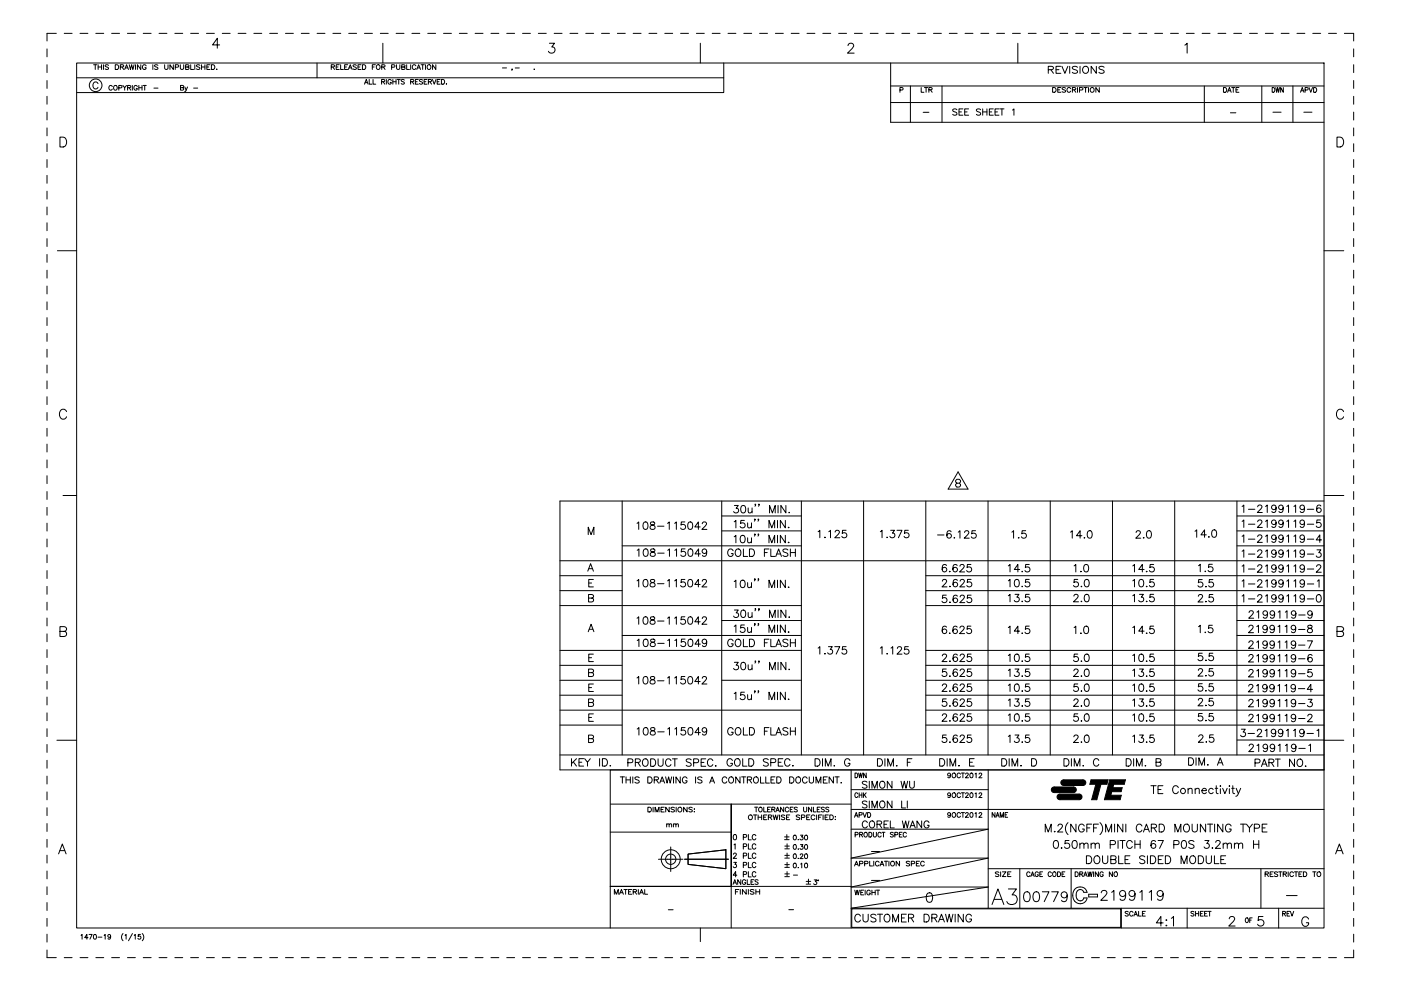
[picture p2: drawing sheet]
<svg xmlns="http://www.w3.org/2000/svg" width="420mm" height="297mm" viewBox="0 0 420 297" stroke-linecap="round" stroke-linejoin="round" font-family="sans-serif">
<!-- layer: DWG_TABLE -->
<g fill="none" stroke="#000" stroke-width=".3">
<path d="M186.5 150.2v76.1M191 156.8l.5-.4v2.3M193.1 156.5a.71 .71 0 0 1 1 .3l.2 .6a.97 .97 0 0 1-.9 1.3 1.4 1.4 0 0 1-.3-2.2zM195.1 156.5v.7l.6 .2a.64 .64 0 0 1 .7 .6 .64 .64 0 0 1-.6 .7l-.8-.3a.83 .83 0 0 1 .1-.9 .83 .83 0 0 1 .9-.2l.3-.6a.84 .84 0 0 0-1.2-.2zM197.1 157.7h1.9M200.1 156.8l.5-.4v2.3M202.2 156.8l.6-.4v2.3M205.3 156.4h-1l-.2 1a.79 .79 0 0 1 1.2 0 .79 .79 0 0 1-.1 1.2 .79 .79 0 0 1-1.2-.4M206.5 156.5a.71 .71 0 0 1 1.1 .3l.1 .6a.97 .97 0 0 1-.9 1.3 1.4 1.4 0 0 1-.3-2.2zM209.9 157.9h-1.6l1.1-1.5v2.3M210.5 157l.5-.6h.4l.4 .4-.3 .8-1.1 1.1h1.5M216.4 154.6h23.8"/>
<path d="M216.4 159.1h23.8M216.4 150.2v76.1M220.1 156.4l.5-.4v2.2M220.2 151.5h1.1l-.6 .8a.75 .75 0 0 1 .5 1.2 .75 .75 0 0 1-1.3-.2M222.4 151.6a.71 .71 0 0 1 1 .3l.2 .5a.97 .97 0 0 1-.9 1.3 1.4 1.4 0 0 1-.3-2.1zM223.2 156h-1.1l-.1 .9a.79 .79 0 0 1 1.2 0 .79 .79 0 0 1-.2 1.2 .79 .79 0 0 1-1.1-.3M224.1 156.7l.1 1.4 .6 .1 .5-.4M224.3 152.2l.1 1.4 .5 .1 .6-.4M225.3 156.7v1.5M225.5 152.2v1.5M226.4 155.7h-.3h.3l-.3 .5M226.5 151.2h-.2h.2l-.2 .5"/>
<path d="M227.4 155.7h-.2h.2l-.2 .5M227.6 151.2h-.2h.2l-.2 .5M230.5 158.2v-2.2l.9 2.2 .8-2.2v2.2M230.7 153.7v-2.2l.8 2.2 .9-2.2v2.2M233.1 156v2.2M233.2 151.5v2.2M235.4 156v2.2l-1.5-2.2v2.2M235.6 151.5v2.2l-1.5-2.2v2.2M236.3 158.1h.2zM236.4 153.6h.3zM240.2 150.2v76.1M245.3 159.4l.5-.5v2.3"/>
<path d="M248.5 159.4l.5-.5v2.3M250.4 159.5l.4-.6 .6 .1 .2 .4-.3 .7-1.1 1.1h1.5M253.7 158.9h-1.1l-.1 1a.79 .79 0 0 1 1.2 0 .79 .79 0 0 1-.2 1.2 .79 .79 0 0 1-1.1-.4M258.9 150.2v76.1M263.9 159.4l.5-.5v2.3M267 158.9h1.2l-.7 .9a.75 .75 0 0 1 .6 1.2 .75 .75 0 0 1-1.3-.3M268.9 158.9h1.5l-1.1 2.3M272.3 158.9h-1l-.2 1a.79 .79 0 0 1 1.2 0 .79 .79 0 0 1-.1 1.2 .79 .79 0 0 1-1.2-.4M277.5 150.2v76.1M285.1 159.4l-.1-.2a.71 .71 0 0 0-1 .3l-.2 1.1a.7 .7 0 0 1 1-.7 .7 .7 0 0 1 .3 1.1 .7 .7 0 0 1-1.1 0l-.2-.4M287.3 159.5l.5-.4v2.2M289.2 159.6l.4-.5 .6 .1 .2 .3-.3 .7-1 1.1h1.5"/>
<path d="M292.5 159.1h-1.1l-.1 .9a.79 .79 0 0 1 1.2 0 .79 .79 0 0 1-.2 1.2 .79 .79 0 0 1-1.1-.3M296.2 150.2v76.1M303.3 159.5l.6-.4v2.2M307.5 159.1h-1.1l-.1 .9a.79 .79 0 0 1 1.2 0 .79 .79 0 0 1-.1 1.2 .79 .79 0 0 1-1.2-.3M314.9 150.2v76.1M320.9 159.5l.5-.4v2.2M326.3 159.2a.71 .71 0 0 1 1 .3l.1 .5a.97 .97 0 0 1-.8 1.3 1.4 1.4 0 0 1-.3-2.1zM333.5 150.2v76.1M340.6 159.6l.4-.5 .7 .1 .2 .3-.3 .7-1.1 1.1h1.5M344 159.2a.71 .71 0 0 1 1.1 .3l.1 .5a.97 .97 0 0 1-.9 1.3 1.4 1.4 0 0 1-.3-2.1zM352.2 150.2v76.1M358.2 159.2l.6-.4v2.2"/>
<path d="M363.6 158.9a.71 .71 0 0 1 1 .3l.1 .6a.97 .97 0 0 1-.8 1.2 1.4 1.4 0 0 1-.3-2.1zM370.8 159.1h26.1M370.8 150.2v76.1M372.4 151.8l.5-.4v2.2M372.4 156.3l.5-.5v2.3M374.3 152.6h1.9M374.3 157.1h1.9M377 151.9l.5-.5h.4l.4 .4-.3 .7-1.1 1.1h1.5M377 156.4l.5-.6 .6 .1 .2 .4-.3 .7-1.1 1.1h1.5M379.4 151.8l.5-.4v2.2M379.4 156.3l.5-.5v2.3M382.6 152.1l-.1-.4a.7 .7 0 0 0-1.2-.1 .7 .7 0 0 0 .3 1.1 .7 .7 0 0 0 1-.6 1.06 1.06 0 0 1-.9 1.5l-.4-.3"/>
<path d="M382.6 156.6l-.1-.5a.7 .7 0 0 0-1.2 0 .7 .7 0 0 0 .3 1.1 .7 .7 0 0 0 1-.6 1.06 1.06 0 0 1-.9 1.5l-.4-.3M384.7 152.1l-.1-.4a.7 .7 0 0 0-1.1-.1 .7 .7 0 0 0 .2 1.1 .7 .7 0 0 0 1-.6 1.06 1.06 0 0 1-.9 1.5l-.4-.3M384.7 156.6l-.1-.5a.7 .7 0 0 0-1.1 0 .7 .7 0 0 0 .2 1.1 .7 .7 0 0 0 1-.6 1.06 1.06 0 0 1-.9 1.5l-.4-.3M385.8 151.8l.5-.4v2.2M385.8 156.3l.5-.5v2.3M387.9 151.8l.5-.4v2.2M387.9 156.3l.5-.5v2.3M391.1 152.1l-.1-.4a.7 .7 0 0 0-1.2-.1 .7 .7 0 0 0 .3 1.1 .7 .7 0 0 0 1-.6 1.06 1.06 0 0 1-.9 1.5l-.4-.3M391.1 156.6l-.1-.5a.7 .7 0 0 0-1.2 0 .7 .7 0 0 0 .3 1.1 .7 .7 0 0 0 1-.6 1.06 1.06 0 0 1-.9 1.5l-.4-.3M391.9 152.6h1.9M391.9 157.1h1.9M395.9 155.8h-1.1l-.1 1a.79 .79 0 0 1 1.2 0 .79 .79 0 0 1-.2 1.2 .79 .79 0 0 1-1.1-.4"/>
<path d="M396 151.7l-.1-.2a.71 .71 0 0 0-1.1 .3l-.1 1.1a.7 .7 0 0 1 .9-.6 .7 .7 0 0 1 .3 1 .7 .7 0 0 1-1.1 0l-.1-.4M396.9 150.2h-229v80.5h229v-76.1h-26.1M167.9 168.1h229M167.9 172.5h18.6M167.9 177h18.6M176.2 171.2l.9-2.3 .8 2.3M176.3 160.2v-2.2l.9 2.2 .8-2.2v2.2M176.4 179.2l1.3-.1 .2-.3-.2-.5-1.3-.1v2.2h1l.5-.4a.57 .57 0 0 0-.5-.8M176.5 174.7h.8M176.5 170.4h1.1M177.9 173.7h-1.4v2.2h1.4M186.5 163.6h53.7"/>
<path d="M191 174.1l.5-.4v2.2M191 164.9l.5-.4v2.2M193.1 173.8a.71 .71 0 0 1 1 .3l.2 .5a.97 .97 0 0 1-.9 1.3 1.4 1.4 0 0 1-.3-2.1zM193.1 164.6a.71 .71 0 0 1 1.1 .3l.1 .6a.97 .97 0 0 1-.8 1.2 1.4 1.4 0 0 1-.4-2.1zM195.1 173.8v.6l.6 .2a.64 .64 0 0 1 .7 .6 .64 .64 0 0 1-.6 .7l-.8-.2a.83 .83 0 0 1 .1-.9 .83 .83 0 0 1 .9-.3l.3-.5a.84 .84 0 0 0-1.2-.2zM195.2 164.6v.6l.6 .3a.64 .64 0 0 1 .6 .5 .64 .64 0 0 1-.5 .7l-.8-.2a.83 .83 0 0 1 .1-.9 .83 .83 0 0 1 .8-.2l.3-.6a.84 .84 0 0 0-1.1-.2zM197.1 174.9h1.9M197.2 165.8h1.9M200.1 174.1l.5-.4v2.2M200.2 164.9l.5-.4v2.2M202.2 174.1l.6-.4v2.2M202.3 164.9l.5-.4v2.2"/>
<path d="M205.3 173.7h-1l-.2 .9a.79 .79 0 0 1 1.2 0 .79 .79 0 0 1-.1 1.2 .79 .79 0 0 1-1.2-.3M205.4 164.5h-1.1l-.1 1a.79 .79 0 0 1 1.2 0 .79 .79 0 0 1-.2 1.1 .79 .79 0 0 1-1.1-.3M206.5 173.8a.71 .71 0 0 1 1.1 .3l.1 .5a.97 .97 0 0 1-.9 1.3 1.4 1.4 0 0 1-.3-2.1zM206.6 164.6a.71 .71 0 0 1 1 .3l.1 .6a.97 .97 0 0 1-.8 1.2 1.4 1.4 0 0 1-.3-2.1zM209.9 175.2h-1.6l1.1-1.5v2.2M210 166h-1.7l1.1-1.5v2.2M210.5 174.2l.5-.5h.4l.4 .4-.3 .7-1.1 1.1h1.5M211.9 165.2l-.2-.4a.7 .7 0 0 0-1.1 0 .7 .7 0 0 0 .3 1 .7 .7 0 0 0 1-.6 1.06 1.06 0 0 1-.9 1.5l-.4-.3M219.8 165.1a.83 .83 0 0 0-1-.6 .83 .83 0 0 0-.6 .9v.5a.81 .81 0 0 0 .8 .9 .81 .81 0 0 0 .8-.9h-.6M220.1 160.9l.5-.5v2.3M220.1 174.3l.5-.4v2.2M220.8 164.6a1.11 1.11 0 0 1 1.4 .8 1.11 1.11 0 0 1-.7 1.4 1.17 1.17 0 0 1-1.1-.9 1.17 1.17 0 0 1 .4-1.3z"/>
<path d="M222.2 160.6a.71 .71 0 0 1 1.1 .3l.1 .5a.97 .97 0 0 1-.9 1.3 1.4 1.4 0 0 1-.3-2.1zM222.2 174a.71 .71 0 0 1 1.1 .3l.1 .5a.97 .97 0 0 1-.9 1.3 1.4 1.4 0 0 1-.3-2.1zM222.9 164.5v2.3h1.2M224.1 161.2l.1 1.4 .6 .1 .5-.4M224.1 174.6l.1 1.4 .6 .1 .5-.4M224.7 164.5h.7a1.19 1.19 0 0 1 .8 1.1 1.19 1.19 0 0 1-.8 1.2h-.7zM225.3 161.2v1.5M225.3 174.6v1.5M226.4 160.1h-.3h.3l-.3 .6M226.4 173.6h-.3h.3l-.3 .5M227.4 160.1h-.2h.2l-.2 .6M227.4 173.6h-.2h.2l-.2 .5"/>
<path d="M229.2 165.6h.8M230.5 162.7v-2.3l.9 2.3 .8-2.3v2.3M230.5 176.1v-2.2l.9 2.2 .8-2.2v2.2M230.5 164.5h-1.3v2.3M231.1 164.5v2.3h1.3M232.6 166.8l.8-2.3 .9 2.3M232.9 166h1.1M233.1 160.4v2.3M233.1 173.9v2.2M235.4 160.4v2.3l-1.5-2.3v2.3M235.4 173.9v2.2l-1.5-2.2v2.2M236.2 164.8a.85 .85 0 0 0-.8-.3 .85 .85 0 0 0-.7 .6l.2 .3 1.1 .4 .2 .7a1 1 0 0 1-1.5 0"/>
<path d="M236.3 162.6h.2zM236.3 176h.2zM236.9 165.6h1.5M236.9 164.5v2.3M238.4 164.5v2.3M247.2 161.1h.2zM265.8 161.1h.2zM277.5 172.5h119.4M277.5 177h119.4M281.1 160.3h1.9M282.5 174.2l.4-.6h.5l.4 .5-.3 .7-1.1 1.1h1.5M283.7 178.4h-1.1l-.1 .9a.79 .79 0 0 1 1.2 0 .79 .79 0 0 1-.2 1.2 .79 .79 0 0 1-1.1-.3"/>
<path d="M283.7 169.5l-.1-.2a.71 .71 0 0 0-1 .3l-.1 1.1a.7 .7 0 0 1 .9-.6 .7 .7 0 0 1 .3 1.1 .7 .7 0 0 1-1.1-.1l-.1-.4M284.6 171.3h.2zM284.6 175.8h.3zM286 161.2h.2zM286.9 169.5l-.1-.2a.71 .71 0 0 0-1 .3l-.1 1.1a.7 .7 0 0 1 .9-.6 .7 .7 0 0 1 .3 1.1 .7 .7 0 0 1-1.1-.1l-.1-.4M287 174l-.1-.2a.71 .71 0 0 0-1.1 .3l-.1 1a.7 .7 0 0 1 1-.6 .7 .7 0 0 1 .2 1.1 .7 .7 0 0 1-1.1 0l-.1-.5M287 178.7l-.1-.2a.71 .71 0 0 0-1.1 .3l-.1 1.1a.7 .7 0 0 1 1-.6 .7 .7 0 0 1 .2 1.1 .7 .7 0 0 1-1.1-.1l-.1-.4M287.8 169.7l.4-.5h.4l.5 .4-.4 .7-1 1.1h1.5M287.8 174.2l.5-.6h.4l.4 .5-.3 .7-1.1 1.1h1.5M287.8 178.9l.5-.5 .6 .1 .2 .3-.3 .7-1.1 1.1h1.5M291.1 169.2h-1.1l-.1 .9a.79 .79 0 0 1 1.2 0 .79 .79 0 0 1-.2 1.2 .79 .79 0 0 1-1.1-.3M291.1 173.6h-1l-.1 1a.79 .79 0 0 1 1.2 0 .79 .79 0 0 1-.2 1.2 .79 .79 0 0 1-1.1-.3"/>
<path d="M291.1 178.4h-1l-.1 .9a.79 .79 0 0 1 1.2 0 .79 .79 0 0 1-.2 1.2 .79 .79 0 0 1-1.1-.3M302.3 169.6l.5-.4v2.2M302.3 174.1l.5-.5v2.3M302.3 178.5l.5-.4v2.3M304.3 178.1h1.2l-.7 .9a.75 .75 0 0 1 .6 1.2 .75 .75 0 0 1-1.3-.3M304.4 173.8a.71 .71 0 0 1 1.1 .3l.1 .5a.97 .97 0 0 1-.9 1.3 1.4 1.4 0 0 1-.3-2.1zM305.2 161.2h.3zM305.7 170.7h-1.6l1-1.5v2.2M306.4 171.2v.2zM306.4 175.7v.2zM308.5 169.2h-1l-.1 .9a.79 .79 0 0 1 1.2 0 .79 .79 0 0 1-.2 1.2 .79 .79 0 0 1-1.1-.3M308.5 173.6h-1l-.1 1a.79 .79 0 0 1 1.2 0 .79 .79 0 0 1-.2 1.2 .79 .79 0 0 1-1.1-.3"/>
<path d="M308.5 178.1h-1l-.1 1a.79 .79 0 0 1 1.2 0 .79 .79 0 0 1-.2 1.2 .79 .79 0 0 1-1.1-.4M321.9 178.7l.5-.6 .6 .1 .2 .3-.3 .8-1.1 1.1h1.5M322 169.6l.5-.4v2.2M323.1 173.6h-1l-.2 1a.79 .79 0 0 1 1.2 0 .79 .79 0 0 1-.1 1.2 .79 .79 0 0 1-1.2-.3M323.9 171.3h.2zM324.1 175.8h.2zM324.3 160.6h-1.6l1.1-1.5v2.2M325 161.2h.2zM325.2 169.3a.71 .71 0 0 1 1 .3l.2 .5a.97 .97 0 0 1-.9 1.3 1.4 1.4 0 0 1-.3-2.1zM325.4 173.8a.71 .71 0 0 1 1 .3l.1 .5a.97 .97 0 0 1-.8 1.3 1.4 1.4 0 0 1-.3-2.1zM325.4 178.2a.71 .71 0 0 1 1 .3l.1 .6a.97 .97 0 0 1-.8 1.3 1.4 1.4 0 0 1-.3-2.2zM339.6 169.6l.5-.4v2.2"/>
<path d="M339.6 174.1l.5-.5v2.3M339.6 178.5l.5-.4v2.3M341.6 178.1h1.2l-.7 .9a.75 .75 0 0 1 .6 1.2 .75 .75 0 0 1-1.3-.3M341.7 173.8a.71 .71 0 0 1 1.1 .3l.1 .5a.97 .97 0 0 1-.9 1.3 1.4 1.4 0 0 1-.3-2.1zM342.7 161.2h.2zM343 170.7h-1.6l1.1-1.5v2.2M343.6 171.3h.2zM343.6 175.8h.2zM345.9 169.2h-1.1l-.1 .9a.79 .79 0 0 1 1.2 0 .79 .79 0 0 1-.2 1.2 .79 .79 0 0 1-1.1-.3M345.9 173.6h-1.1l-.1 1a.79 .79 0 0 1 1.2 0 .79 .79 0 0 1-.2 1.2 .79 .79 0 0 1-1.1-.3M345.9 178.1h-1.1l-.1 1a.79 .79 0 0 1 1.2 0 .79 .79 0 0 1-.2 1.2 .79 .79 0 0 1-1.1-.4M359.2 178.7l.5-.5 .6 .1 .2 .3-.3 .7-1.1 1.1h1.5"/>
<path d="M359.3 169.5l.5-.4v2.3M360.4 173.7h-1l-.2 1a.79 .79 0 0 1 1.2-.1 .79 .79 0 0 1-.1 1.2 .79 .79 0 0 1-1.2-.3M361.2 171.2h.2zM361.4 175.8h.2zM361.6 160.3h-1.6l1.1-1.5v2.2M362.3 160.9h.2zM363.4 169.1h-1l-.1 1a.79 .79 0 0 1 1.2 0 .79 .79 0 0 1-.2 1.2 .79 .79 0 0 1-1.1-.4M363.6 173.7h-1l-.2 1a.79 .79 0 0 1 1.2-.1 .79 .79 0 0 1-.1 1.2 .79 .79 0 0 1-1.2-.3M363.6 178.2h-1l-.2 .9a.79 .79 0 0 1 1.2 0 .79 .79 0 0 1-.1 1.2 .79 .79 0 0 1-1.2-.3M370.8 163.6h26.1M372.4 160.7l.5-.4v2.2M372.4 165.2l.5-.4v2.2"/>
<path d="M372.4 169.7l.5-.4v2.2M372.4 174.2l.5-.5v2.3M372.4 178.6l.5-.4v2.3M374.3 161.6h1.9M374.3 166.1h1.9M374.3 170.5h1.9M374.3 175h1.9M374.3 179.5h1.9M377 160.8l.5-.5h.4l.4 .4-.3 .8-1.1 1h1.5M377 165.3l.5-.5 .6 .1 .2 .3-.3 .7-1.1 1.1h1.5M377 169.8l.5-.5h.4l.4 .4-.3 .7-1.1 1.1h1.5M377 174.3l.5-.6h.4l.4 .5-.3 .7-1.1 1.1h1.5"/>
<path d="M377 178.8l.5-.6h.4l.4 .4-.3 .8-1.1 1.1h1.5M379.4 160.7l.5-.4v2.2M379.4 165.2l.5-.4v2.2M379.4 169.7l.5-.4v2.2M379.4 174.2l.5-.5v2.3M379.4 178.6l.5-.4v2.3M382.6 161l-.1-.4a.7 .7 0 0 0-1.2 0 .7 .7 0 0 0 .3 1 .7 .7 0 0 0 1-.6 1.06 1.06 0 0 1-.9 1.5l-.4-.3M382.6 165.5l-.1-.4a.7 .7 0 0 0-1.2-.1 .7 .7 0 0 0 .3 1.1 .7 .7 0 0 0 1-.6 1.06 1.06 0 0 1-.9 1.5l-.4-.3M382.6 170l-.1-.4a.7 .7 0 0 0-1.2-.1 .7 .7 0 0 0 .3 1.1 .7 .7 0 0 0 1-.6 1.06 1.06 0 0 1-.9 1.5l-.4-.3M382.6 174.5l-.1-.4a.7 .7 0 0 0-1.2-.1 .7 .7 0 0 0 .3 1.1 .7 .7 0 0 0 1-.6 1.06 1.06 0 0 1-.9 1.5l-.4-.3M382.6 179l-.1-.5a.7 .7 0 0 0-1.2 0 .7 .7 0 0 0 .3 1.1 .7 .7 0 0 0 1-.6 1.06 1.06 0 0 1-.9 1.5l-.4-.4M384.7 161l-.1-.4a.7 .7 0 0 0-1.1 0 .7 .7 0 0 0 .2 1 .7 .7 0 0 0 1-.6 1.06 1.06 0 0 1-.9 1.5l-.4-.3"/>
<path d="M384.7 165.5l-.1-.4a.7 .7 0 0 0-1.1-.1 .7 .7 0 0 0 .2 1.1 .7 .7 0 0 0 1-.6 1.06 1.06 0 0 1-.9 1.5l-.4-.3M384.7 170l-.1-.4a.7 .7 0 0 0-1.1-.1 .7 .7 0 0 0 .2 1.1 .7 .7 0 0 0 1-.6 1.06 1.06 0 0 1-.9 1.5l-.4-.3M384.7 174.5l-.1-.4a.7 .7 0 0 0-1.1-.1 .7 .7 0 0 0 .2 1.1 .7 .7 0 0 0 1-.6 1.06 1.06 0 0 1-.9 1.5l-.4-.3M384.7 179l-.1-.5a.7 .7 0 0 0-1.1 0 .7 .7 0 0 0 .2 1.1 .7 .7 0 0 0 1-.6 1.06 1.06 0 0 1-.9 1.5l-.4-.4M385.8 160.7l.5-.4v2.2M385.8 165.2l.5-.4v2.2M385.8 169.7l.5-.4v2.2M385.8 174.2l.5-.5v2.3M385.8 178.6l.5-.4v2.3M387.9 160.7l.5-.4v2.2M387.9 165.2l.5-.4v2.2M387.9 169.7l.5-.4v2.2"/>
<path d="M387.9 174.2l.5-.5v2.3M387.9 178.6l.5-.4v2.3M391.1 161l-.1-.4a.7 .7 0 0 0-1.2 0 .7 .7 0 0 0 .3 1 .7 .7 0 0 0 1-.6 1.06 1.06 0 0 1-.9 1.5l-.4-.3M391.1 165.5l-.1-.4a.7 .7 0 0 0-1.2-.1 .7 .7 0 0 0 .3 1.1 .7 .7 0 0 0 1-.6 1.06 1.06 0 0 1-.9 1.5l-.4-.3M391.1 170l-.1-.4a.7 .7 0 0 0-1.2-.1 .7 .7 0 0 0 .3 1.1 .7 .7 0 0 0 1-.6 1.06 1.06 0 0 1-.9 1.5l-.4-.3M391.1 174.5l-.1-.4a.7 .7 0 0 0-1.2-.1 .7 .7 0 0 0 .3 1.1 .7 .7 0 0 0 1-.6 1.06 1.06 0 0 1-.9 1.5l-.4-.3M391.1 179l-.1-.5a.7 .7 0 0 0-1.2 0 .7 .7 0 0 0 .3 1.1 .7 .7 0 0 0 1-.6 1.06 1.06 0 0 1-.9 1.5l-.4-.4M391.9 161.6h1.9M391.9 166.1h1.9M391.9 170.5h1.9M391.9 175h1.9M391.9 179.5h1.9"/>
<path d="M394.7 169.8l.4-.5h.4l.5 .4-.3 .7-1.1 1.1h1.5M394.8 164.8h1.2l-.7 .8a.75 .75 0 0 1 .6 1.2 .75 .75 0 0 1-1.3-.2M394.9 174.2l.5-.5v2.3M394.9 178.3a.71 .71 0 0 1 1.1 .3l.1 .6a.97 .97 0 0 1-.9 1.3 1.4 1.4 0 0 1-.3-2.2zM396.2 161.8h-1.6l1.1-1.5v2.2M167.9 181.5h72.3M167.9 194.9h72.3M167.9 199.4h18.6M176.3 189.3l.9-2.2 .8 2.2M176.5 197.1h.8M176.7 188.6h1M177.9 196h-1.4v2.3h1.4"/>
<path d="M186.5 190.4h53.7M191 185.3l.5-.4v2.2M191 192l.5-.5v2.3M193.1 185a.71 .71 0 0 1 1 .3l.2 .5a.97 .97 0 0 1-.9 1.3 1.4 1.4 0 0 1-.3-2.1zM193.1 191.7a.71 .71 0 0 1 1.1 .3l.1 .5a.97 .97 0 0 1-.8 1.3 1.4 1.4 0 0 1-.4-2.1zM195.1 185v.6l.6 .2a.64 .64 0 0 1 .7 .6 .64 .64 0 0 1-.6 .7l-.8-.2a.83 .83 0 0 1 .1-.9 .83 .83 0 0 1 .9-.3l.3-.5a.84 .84 0 0 0-1.2-.2zM195.2 191.7v.6l.6 .2a.64 .64 0 0 1 .6 .6 .64 .64 0 0 1-.5 .7l-.8-.2a.83 .83 0 0 1 .1-.9 .83 .83 0 0 1 .8-.3l.3-.5a.84 .84 0 0 0-1.1-.2zM197.1 186.1h1.9M197.2 192.8h1.9M200.1 185.3l.5-.4v2.2M200.2 192l.5-.5v2.3M202.2 185.3l.6-.4v2.2"/>
<path d="M202.3 192l.5-.5v2.3M205.3 184.9h-1l-.2 .9a.79 .79 0 0 1 1.2 0 .79 .79 0 0 1-.1 1.2 .79 .79 0 0 1-1.2-.3M205.4 191.5h-1.1l-.1 1a.79 .79 0 0 1 1.2 0 .79 .79 0 0 1-.2 1.2 .79 .79 0 0 1-1.1-.3M206.5 185a.71 .71 0 0 1 1.1 .3l.1 .5a.97 .97 0 0 1-.9 1.3 1.4 1.4 0 0 1-.3-2.1zM206.6 191.7a.71 .71 0 0 1 1 .3l.1 .5a.97 .97 0 0 1-.8 1.3 1.4 1.4 0 0 1-.3-2.1zM209.9 186.4h-1.6l1.1-1.5v2.2M210 193h-1.7l1.1-1.5v2.3M210.5 185.4l.5-.5h.4l.4 .4-.3 .7-1.1 1.1h1.5M211.9 192.3l-.2-.4a.7 .7 0 0 0-1.1-.1 .7 .7 0 0 0 .3 1.1 .7 .7 0 0 0 1-.6 1.06 1.06 0 0 1-.9 1.5l-.4-.3M216.4 186h23.8M219.8 192.1a.83 .83 0 0 0-1-.5 .83 .83 0 0 0-.6 .8v.6a.81 .81 0 0 0 .8 .8 .81 .81 0 0 0 .8-.8h-.6M220.1 187.7l.5-.4v2.2"/>
<path d="M220.2 182.8h1.1l-.6 .9a.75 .75 0 0 1 .5 1.2 .75 .75 0 0 1-1.3-.3M220.2 198.5h1.1l-.6 .8a.75 .75 0 0 1 .5 1.3 .75 .75 0 0 1-1.3-.3M220.8 191.7a1.11 1.11 0 0 1 1.4 .7 1.11 1.11 0 0 1-.7 1.4 1.17 1.17 0 0 1-1.1-.8 1.17 1.17 0 0 1 .4-1.3zM222.4 182.9a.71 .71 0 0 1 1 .4l.2 .5a.97 .97 0 0 1-.9 1.3 1.4 1.4 0 0 1-.3-2.2zM222.4 198.6a.71 .71 0 0 1 1 .3l.2 .6a.97 .97 0 0 1-.9 1.2 1.4 1.4 0 0 1-.3-2.1zM222.9 191.6v2.2h1.2M223.2 187.3h-1.1l-.1 1a.79 .79 0 0 1 1.2 0 .79 .79 0 0 1-.2 1.1 .79 .79 0 0 1-1.1-.3M224.1 188l.1 1.4 .6 .1 .5-.4M224.3 183.6l.1 1.4 .5 .1 .6-.5M224.3 199.2l.1 1.4 .5 .1 .6-.4M224.7 191.6h.7a1.19 1.19 0 0 1 .8 1.1 1.19 1.19 0 0 1-.8 1.1h-.7zM225.3 188v1.5"/>
<path d="M225.5 183.6v1.5M225.5 199.2v1.5M226.4 187h-.3h.3l-.3 .5M226.5 182.5h-.2h.2l-.2 .5M226.5 198.2h-.2h.2l-.2 .5M227.4 187h-.2h.2l-.2 .5M227.6 182.5h-.2h.2l-.2 .5M227.6 198.2h-.2h.2l-.2 .5M229.2 192.6h.8M230.5 189.5v-2.2l.9 2.2 .8-2.2v2.2M230.5 191.6h-1.3v2.2M230.7 185.1v-2.3l.8 2.3 .9-2.3v2.3"/>
<path d="M231.1 191.6v2.2h1.3M232.6 193.8l.8-2.2 .9 2.2M232.9 193.1h1.1M233.1 187.3v2.2M233.2 182.8v2.3M233.2 198.5v2.2M235.4 187.3v2.2l-1.5-2.2v2.2M235.6 182.8v2.3l-1.5-2.3v2.3M235.6 198.5v2.2l-1.5-2.2v2.2M236.2 191.9a.85 .85 0 0 0-.8-.4 .85 .85 0 0 0-.7 .6l.2 .3 1.1 .4 .2 .7a1 1 0 0 1-1.5 0M236.3 189.4h.2zM236.4 185h.3z"/>
<path d="M236.9 191.6v2.2M236.9 192.6h1.5M238.4 191.6v2.2M245.3 194.2l.5-.4v2.2M247.2 195.9h.2zM248.3 193.8h1.2l-.6 .9a.75 .75 0 0 1 .5 1.2 .75 .75 0 0 1-1.3-.3M250.2 193.8h1.5l-1 2.2M253.7 193.8h-1.1l-.1 1a.79 .79 0 0 1 1.2 0 .79 .79 0 0 1-.2 1.1 .79 .79 0 0 1-1.1-.3M263.9 194.2l.5-.4v2.2M265.8 195.9h.2zM267.1 194.2l.5-.4v2.2M269 194.3l.4-.5 .7 .1 .2 .3-.3 .8-1.1 1h1.5"/>
<path d="M272.3 193.8h-1l-.2 1a.79 .79 0 0 1 1.2 0 .79 .79 0 0 1-.1 1.1 .79 .79 0 0 1-1.2-.3M277.5 181.5h119.4M277.5 194.9h119.4M277.5 199.4h119.4M282.5 196.6l.4-.6h.5l.4 .5-.3 .7-1.1 1.1h1.5M283.7 188l-.1-.2a.71 .71 0 0 0-1 .3l-.1 1.1a.7 .7 0 0 1 .9-.6 .7 .7 0 0 1 .3 1 .7 .7 0 0 1-1.1 0l-.1-.4M284.6 189.8h.2zM284.6 180.5h.3zM284.6 198.2h.3zM286.9 188l-.1-.2a.71 .71 0 0 0-1 .3l-.1 1.1a.7 .7 0 0 1 .9-.6 .7 .7 0 0 1 .3 1 .7 .7 0 0 1-1.1 0l-.1-.4M287 196.3l-.1-.2a.71 .71 0 0 0-1.1 .4l-.1 1a.7 .7 0 0 1 1-.6 .7 .7 0 0 1 .2 1.1 .7 .7 0 0 1-1.1 0l-.1-.5M287.8 188.2l.4-.5 .7 .1 .2 .3-.4 .7-1 1.1h1.5"/>
<path d="M287.8 196.6l.5-.6 .6 .1 .2 .4-.3 .7-1.1 1.1h1.5M291.1 187.7h-1.1l-.1 .9a.79 .79 0 0 1 1.2 0 .79 .79 0 0 1-.2 1.2 .79 .79 0 0 1-1.1-.3M291.1 196h-1l-.1 1a.79 .79 0 0 1 1.2 0 .79 .79 0 0 1-.2 1.2 .79 .79 0 0 1-1.1-.4M302.3 188.1l.5-.4v2.2M302.3 196.5l.5-.5v2.3M304.4 196.1a.71 .71 0 0 1 1.1 .4l.1 .5a.97 .97 0 0 1-.9 1.3 1.4 1.4 0 0 1-.3-2.2zM305.7 189.2h-1.6l1-1.5v2.2M306.3 180.3h.2zM306.4 189.7v.2zM306.4 198v.3zM308.5 187.7h-1l-.1 .9a.79 .79 0 0 1 1.2 0 .79 .79 0 0 1-.2 1.2 .79 .79 0 0 1-1.1-.3M308.5 196h-1l-.1 1a.79 .79 0 0 1 1.2 0 .79 .79 0 0 1-.2 1.2 .79 .79 0 0 1-1.1-.4"/>
<path d="M322 188.1l.5-.4v2.2M323.1 196h-1l-.2 1a.79 .79 0 0 1 1.2 0 .79 .79 0 0 1-.1 1.2 .79 .79 0 0 1-1.2-.4M323.9 189.8h.2zM324.1 180.3h.2zM324.1 198.2h.2zM325.2 187.8a.71 .71 0 0 1 1 .3l.2 .5a.97 .97 0 0 1-.9 1.3 1.4 1.4 0 0 1-.3-2.1zM325.4 196.1a.71 .71 0 0 1 1 .4l.1 .5a.97 .97 0 0 1-.8 1.3 1.4 1.4 0 0 1-.3-2.2zM339.6 188.1l.5-.4v2.2M339.6 196.5l.5-.5v2.3M341.7 196.1a.71 .71 0 0 1 1.1 .4l.1 .5a.97 .97 0 0 1-.9 1.3 1.4 1.4 0 0 1-.3-2.2zM343 189.2h-1.6l1.1-1.5v2.2M343.6 180.3h.2z"/>
<path d="M343.6 189.8h.2zM343.6 198.2h.2zM345.9 187.7h-1.1l-.1 .9a.79 .79 0 0 1 1.2 0 .79 .79 0 0 1-.2 1.2 .79 .79 0 0 1-1.1-.3M345.9 196h-1.1l-.1 1a.79 .79 0 0 1 1.2 0 .79 .79 0 0 1-.2 1.2 .79 .79 0 0 1-1.1-.4M359.3 187.8l.5-.4v2.2M360.4 195.8h-1l-.2 .9a.79 .79 0 0 1 1.2 0 .79 .79 0 0 1-.1 1.2 .79 .79 0 0 1-1.2-.3M361.2 189.5h.2zM361.4 180.3h.2zM361.4 197.9h.2zM363.4 187.4h-1l-.1 1a.79 .79 0 0 1 1.2-.1 .79 .79 0 0 1-.2 1.2 .79 .79 0 0 1-1.1-.3M363.6 195.8h-1l-.2 .9a.79 .79 0 0 1 1.2 0 .79 .79 0 0 1-.1 1.2 .79 .79 0 0 1-1.2-.3M370.8 186h26.1"/>
<path d="M370.8 190.4h26.1M374.4 187.9l.4-.5h.5l.4 .4-.3 .7-1.1 1.1h1.5M374.4 192.6l.4-.5 .7 .1 .2 .3-.3 .7-1.1 1.1h1.5M374.4 196.7l.4-.5h.5l.4 .4-.3 .7-1.1 1.1h1.5M374.5 183.6l.4-.6h.4l.4 .5-.3 .7-1.1 1.1h1.5M376.8 187.8l.5-.4v2.2M376.8 192.5l.5-.4v2.2M376.8 196.6l.5-.4v2.2M376.8 183.5l.5-.5v2.3M379.9 188.1l-.1-.4a.7 .7 0 0 0-1.1-.1 .7 .7 0 0 0 .3 1.1 .7 .7 0 0 0 .9-.6 1.06 1.06 0 0 1-.8 1.5l-.4-.3M379.9 192.8l-.1-.4a.7 .7 0 0 0-1.1-.1 .7 .7 0 0 0 .3 1.1 .7 .7 0 0 0 .9-.6 1.06 1.06 0 0 1-.8 1.5l-.4-.3M379.9 196.9l-.1-.4a.7 .7 0 0 0-1.1-.1 .7 .7 0 0 0 .3 1.1 .7 .7 0 0 0 .9-.6 1.06 1.06 0 0 1-.8 1.5l-.4-.3"/>
<path d="M380 183.8l-.1-.4a.7 .7 0 0 0-1.1-.1 .7 .7 0 0 0 .2 1.1 .7 .7 0 0 0 1-.6 1.06 1.06 0 0 1-.9 1.5l-.4-.3M382.1 188.1l-.2-.4a.7 .7 0 0 0-1.1-.1 .7 .7 0 0 0 .3 1.1 .7 .7 0 0 0 1-.6 1.06 1.06 0 0 1-.9 1.5l-.4-.3M382.1 192.8l-.2-.4a.7 .7 0 0 0-1.1-.1 .7 .7 0 0 0 .3 1.1 .7 .7 0 0 0 1-.6 1.06 1.06 0 0 1-.9 1.5l-.4-.3M382.1 196.9l-.2-.4a.7 .7 0 0 0-1.1-.1 .7 .7 0 0 0 .3 1.1 .7 .7 0 0 0 1-.6 1.06 1.06 0 0 1-.9 1.5l-.4-.3M382.1 183.8l-.1-.4a.7 .7 0 0 0-1.1-.1 .7 .7 0 0 0 .3 1.1 .7 .7 0 0 0 .9-.6 1.06 1.06 0 0 1-.8 1.5l-.5-.3M383.1 187.8l.5-.4v2.2M383.1 192.5l.5-.4v2.2M383.1 196.6l.5-.4v2.2M383.2 183.5l.5-.5v2.3M385.3 187.8l.5-.4v2.2M385.3 192.5l.5-.4v2.2M385.3 196.6l.5-.4v2.2"/>
<path d="M385.3 183.5l.5-.5v2.3M388.4 188.1l-.1-.4a.7 .7 0 0 0-1.1-.1 .7 .7 0 0 0 .3 1.1 .7 .7 0 0 0 .9-.6 1.06 1.06 0 0 1-.8 1.5l-.4-.3M388.4 192.8l-.1-.4a.7 .7 0 0 0-1.1-.1 .7 .7 0 0 0 .3 1.1 .7 .7 0 0 0 .9-.6 1.06 1.06 0 0 1-.8 1.5l-.4-.3M388.4 196.9l-.1-.4a.7 .7 0 0 0-1.1-.1 .7 .7 0 0 0 .3 1.1 .7 .7 0 0 0 .9-.6 1.06 1.06 0 0 1-.8 1.5l-.4-.3M388.5 183.8l-.1-.4a.7 .7 0 0 0-1.1-.1 .7 .7 0 0 0 .2 1.1 .7 .7 0 0 0 1-.6 1.06 1.06 0 0 1-.9 1.5l-.4-.3M389.3 188.7h1.9M389.3 193.3h1.9M389.3 197.4h1.9M389.3 184.3h2M392 192.1h1.4l-1 2.2M392.2 187.5v.6l.6 .2a.64 .64 0 0 1 .7 .6 .64 .64 0 0 1-.6 .7l-.8-.2a.83 .83 0 0 1 .1-.9 .83 .83 0 0 1 .8-.3l.3-.5a.84 .84 0 0 0-1.1-.2zM393.3 196.5l-.1-.2a.71 .71 0 0 0-1 .3l-.1 1.1a.7 .7 0 0 1 .9-.6 .7 .7 0 0 1 .3 1 .7 .7 0 0 1-1.1 0l-.1-.4"/>
<path d="M393.4 183.8l-.1-.4a.7 .7 0 0 0-1.1-.1 .7 .7 0 0 0 .2 1.1 .7 .7 0 0 0 1-.6 1.06 1.06 0 0 1-.9 1.5l-.4-.3M167.9 203.9h18.6M167.9 208.4h18.6M167.9 212.8h72.3M167.9 217.3h18.6M176.4 201.6l1.3-.1 .2-.3-.2-.6-1.3-.1v2.3h1l.5-.5a.57 .57 0 0 0-.5-.7M176.4 210.5l1.3-.1 .2-.3-.2-.5-1.3-.1v2.2h1l.5-.4a.57 .57 0 0 0-.5-.8M176.5 206.1h.8M176.5 215h.8M177.9 205h-1.4v2.2h1.4M177.9 213.9h-1.4v2.3h1.4M191 203.2l.5-.4v2.2"/>
<path d="M191 218.5l.5-.4v2.2M193.1 202.9a.71 .71 0 0 1 1 .3l.2 .5a.97 .97 0 0 1-.9 1.3 1.4 1.4 0 0 1-.3-2.1zM193.1 218.2a.71 .71 0 0 1 1.1 .3l.1 .5a.97 .97 0 0 1-.8 1.3 1.4 1.4 0 0 1-.4-2.1zM195.1 202.9v.6l.6 .2a.64 .64 0 0 1 .7 .6 .64 .64 0 0 1-.6 .7l-.8-.2a.83 .83 0 0 1 .1-.9 .83 .83 0 0 1 .9-.3l.3-.5a.84 .84 0 0 0-1.2-.2zM195.2 218.2v.6l.6 .2a.64 .64 0 0 1 .6 .6 .64 .64 0 0 1-.5 .7l-.8-.2a.83 .83 0 0 1 .1-.9 .83 .83 0 0 1 .8-.3l.3-.5a.84 .84 0 0 0-1.1-.2zM197.1 204h1.9M197.2 219.3h1.9M200.1 203.2l.5-.4v2.2M200.2 218.5l.5-.4v2.2M202.2 203.2l.6-.4v2.2M202.3 218.5l.5-.4v2.2M205.3 202.8h-1l-.2 .9a.79 .79 0 0 1 1.2 0 .79 .79 0 0 1-.1 1.2 .79 .79 0 0 1-1.2-.3"/>
<path d="M205.4 218.1h-1.1l-.1 .9a.79 .79 0 0 1 1.2 0 .79 .79 0 0 1-.2 1.2 .79 .79 0 0 1-1.1-.3M206.5 202.9a.71 .71 0 0 1 1.1 .3l.1 .5a.97 .97 0 0 1-.9 1.3 1.4 1.4 0 0 1-.3-2.1zM206.6 218.2a.71 .71 0 0 1 1 .3l.1 .5a.97 .97 0 0 1-.8 1.3 1.4 1.4 0 0 1-.3-2.1zM209.9 204.3h-1.6l1.1-1.5v2.2M210 219.6h-1.7l1.1-1.5v2.2M210.5 203.3l.5-.5h.4l.4 .4-.3 .7-1.1 1.1h1.5M211.9 218.8l-.2-.4a.7 .7 0 0 0-1.1-.1 .7 .7 0 0 0 .3 1.1 .7 .7 0 0 0 1-.6 1.06 1.06 0 0 1-.9 1.5l-.4-.3M216.4 203.9h23.8M219.8 218.6a.83 .83 0 0 0-1-.5 .83 .83 0 0 0-.6 .8v.5a.81 .81 0 0 0 .8 .9 .81 .81 0 0 0 .8-.9h-.6M220.1 207.9l.5-.5v2.3M220.8 218.2a1.11 1.11 0 0 1 1.4 .7 1.11 1.11 0 0 1-.7 1.4 1.17 1.17 0 0 1-1.1-.8 1.17 1.17 0 0 1 .4-1.3zM222.9 218.1v2.2h1.2"/>
<path d="M223.2 207.4h-1.1l-.1 1a.79 .79 0 0 1 1.2 0 .79 .79 0 0 1-.2 1.2 .79 .79 0 0 1-1.1-.3M224.1 208.2l.1 1.4 .6 .1 .5-.4M224.7 218.1h.7a1.19 1.19 0 0 1 .8 1.1 1.19 1.19 0 0 1-.8 1.1h-.7zM225.3 208.2v1.5M226.4 207.1h-.3h.3l-.3 .6M227.4 207.1h-.2h.2l-.2 .6M229.2 219.1h.8M230.5 209.7v-2.3l.9 2.3 .8-2.3v2.3M230.5 218.1h-1.3v2.2M230.7 200.7v-2.2l.8 2.2 .9-2.2v2.2M231.1 218.1v2.2h1.3M232.9 219.6h1.1"/>
<path d="M233.1 207.4v2.3M235.4 207.4v2.3l-1.5-2.3v2.3M236.2 218.4a.85 .85 0 0 0-.8-.4 .85 .85 0 0 0-.7 .6l.2 .3 1.1 .4 .2 .7a1 1 0 0 1-1.5 0M236.3 209.6h.2zM236.4 200.6h.3zM236.9 218.1v2.2M236.9 219.1h1.5M238.4 218.1v2.2M277.5 203.9h119.4M277.5 208.4h119.4M277.5 212.8h119.4M277.5 217.3h119.4"/>
<path d="M282.5 205.5l.4-.5h.5l.4 .4-.3 .7-1.1 1.1h1.5M282.5 214.5l.4-.6h.5l.4 .5-.3 .7-1.1 1.1h1.5M283.7 200.5h-1.1l-.1 1a.79 .79 0 0 1 1.2 0 .79 .79 0 0 1-.2 1.1 .79 .79 0 0 1-1.1-.3M283.7 209.5h-1.1l-.1 .9a.79 .79 0 0 1 1.2 0 .79 .79 0 0 1-.2 1.2 .79 .79 0 0 1-1.1-.3M284.6 202.6h.3zM284.6 207.1h.3zM284.6 211.6h.3zM284.6 216.1h.3zM287 200.8l-.1-.2a.71 .71 0 0 0-1.1 .3l-.1 1.1a.7 .7 0 0 1 1-.6 .7 .7 0 0 1 .2 1.1 .7 .7 0 0 1-1.1-.1l-.1-.4M287 205.3l-.1-.2a.71 .71 0 0 0-1.1 .3l-.1 1.1a.7 .7 0 0 1 1-.6 .7 .7 0 0 1 .2 1.1 .7 .7 0 0 1-1.1-.1l-.1-.4M287 209.8l-.1-.2a.71 .71 0 0 0-1.1 .3l-.1 1.1a.7 .7 0 0 1 1-.6 .7 .7 0 0 1 .2 1 .7 .7 0 0 1-1.1 0l-.1-.4M287 214.3l-.1-.3a.71 .71 0 0 0-1.1 .4l-.1 1a.7 .7 0 0 1 1-.6 .7 .7 0 0 1 .2 1.1 .7 .7 0 0 1-1.1 0l-.1-.5"/>
<path d="M287.8 201l.5-.5 .6 .1 .2 .3-.3 .8-1.1 1h1.5M287.8 205.5l.5-.5 .6 .1 .2 .3-.3 .7-1.1 1.1h1.5M287.8 210l.5-.5 .6 .1 .2 .3-.3 .7-1.1 1.1h1.5M287.8 214.5l.5-.6 .6 .1 .2 .4-.3 .7-1.1 1.1h1.5M291.1 200.5h-1l-.1 1a.79 .79 0 0 1 1.2 0 .79 .79 0 0 1-.2 1.1 .79 .79 0 0 1-1.1-.3M291.1 205h-1l-.1 .9a.79 .79 0 0 1 1.2 0 .79 .79 0 0 1-.2 1.2 .79 .79 0 0 1-1.1-.3M291.1 209.5h-1l-.1 .9a.79 .79 0 0 1 1.2 0 .79 .79 0 0 1-.2 1.2 .79 .79 0 0 1-1.1-.3M291.1 213.9h-1l-.1 1a.79 .79 0 0 1 1.2 0 .79 .79 0 0 1-.2 1.2 .79 .79 0 0 1-1.1-.3M302.3 200.9l.5-.4v2.2M302.3 205.4l.5-.4v2.2M302.3 209.9l.5-.4v2.2M302.3 214.4l.5-.5v2.3"/>
<path d="M304.3 200.5h1.2l-.7 .9a.75 .75 0 0 1 .6 1.2 .75 .75 0 0 1-1.3-.3M304.3 209.5h1.2l-.7 .8a.75 .75 0 0 1 .6 1.2 .75 .75 0 0 1-1.3-.2M304.4 205.1a.71 .71 0 0 1 1.1 .3l.1 .5a.97 .97 0 0 1-.9 1.3 1.4 1.4 0 0 1-.3-2.1zM304.4 214a.71 .71 0 0 1 1.1 .4l.1 .5a.97 .97 0 0 1-.9 1.3 1.4 1.4 0 0 1-.3-2.2zM306.3 207.1h.2zM306.4 202.5v.2zM306.4 211.5v.2zM306.4 216v.2zM308.5 200.5h-1l-.1 1a.79 .79 0 0 1 1.2 0 .79 .79 0 0 1-.2 1.1 .79 .79 0 0 1-1.1-.3M308.5 205h-1l-.1 .9a.79 .79 0 0 1 1.2 0 .79 .79 0 0 1-.2 1.2 .79 .79 0 0 1-1.1-.3M308.5 209.5h-1l-.1 .9a.79 .79 0 0 1 1.2 0 .79 .79 0 0 1-.2 1.2 .79 .79 0 0 1-1.1-.3M308.5 213.9h-1l-.1 1a.79 .79 0 0 1 1.2 0 .79 .79 0 0 1-.2 1.2 .79 .79 0 0 1-1.1-.3"/>
<path d="M321.9 201l.5-.5 .6 .1 .2 .3-.3 .8-1.1 1h1.5M321.9 210l.5-.5 .6 .1 .2 .3-.3 .7-1.1 1.1h1.5M323.1 205h-1l-.2 .9a.79 .79 0 0 1 1.2 0 .79 .79 0 0 1-.1 1.2 .79 .79 0 0 1-1.2-.3M323.1 213.9h-1l-.2 1a.79 .79 0 0 1 1.2 0 .79 .79 0 0 1-.1 1.2 .79 .79 0 0 1-1.2-.3M324.1 202.6h.2zM324.1 207.1h.2zM324.1 211.6h.2zM324.1 216.1h.2zM325.4 200.6a.71 .71 0 0 1 1 .3l.1 .6a.97 .97 0 0 1-.8 1.2 1.4 1.4 0 0 1-.3-2.1zM325.4 205.1a.71 .71 0 0 1 1 .3l.1 .5a.97 .97 0 0 1-.8 1.3 1.4 1.4 0 0 1-.3-2.1zM325.4 209.6a.71 .71 0 0 1 1 .3l.1 .5a.97 .97 0 0 1-.8 1.3 1.4 1.4 0 0 1-.3-2.1zM325.4 214a.71 .71 0 0 1 1 .4l.1 .5a.97 .97 0 0 1-.8 1.3 1.4 1.4 0 0 1-.3-2.2z"/>
<path d="M339.6 200.9l.5-.4v2.2M339.6 205.4l.5-.4v2.2M339.6 209.9l.5-.4v2.2M339.6 214.4l.5-.5v2.3M341.6 200.5h1.2l-.7 .9a.75 .75 0 0 1 .6 1.2 .75 .75 0 0 1-1.3-.3M341.6 209.5h1.2l-.7 .8a.75 .75 0 0 1 .6 1.2 .75 .75 0 0 1-1.3-.2M341.7 205.1a.71 .71 0 0 1 1.1 .3l.1 .5a.97 .97 0 0 1-.9 1.3 1.4 1.4 0 0 1-.3-2.1zM341.7 214a.71 .71 0 0 1 1.1 .4l.1 .5a.97 .97 0 0 1-.9 1.3 1.4 1.4 0 0 1-.3-2.2zM343.6 202.6h.2zM343.6 207.1h.2zM343.6 211.6h.2zM343.6 216.1h.2z"/>
<path d="M345.9 200.5h-1.1l-.1 1a.79 .79 0 0 1 1.2 0 .79 .79 0 0 1-.2 1.1 .79 .79 0 0 1-1.1-.3M345.9 205h-1.1l-.1 .9a.79 .79 0 0 1 1.2 0 .79 .79 0 0 1-.2 1.2 .79 .79 0 0 1-1.1-.3M345.9 209.5h-1.1l-.1 .9a.79 .79 0 0 1 1.2 0 .79 .79 0 0 1-.2 1.2 .79 .79 0 0 1-1.1-.3M345.9 213.9h-1.1l-.1 1a.79 .79 0 0 1 1.2 0 .79 .79 0 0 1-.2 1.2 .79 .79 0 0 1-1.1-.3M359.2 200.9l.5-.5h.4l.4 .4-.3 .8-1.1 1h1.5M359.2 209.8l.5-.5 .6 .1 .2 .3-.3 .8-1.1 1h1.5M360.4 204.9h-1l-.2 1a.79 .79 0 0 1 1.2 0 .79 .79 0 0 1-.1 1.1 .79 .79 0 0 1-1.2-.3M360.4 213.8h-1l-.2 1a.79 .79 0 0 1 1.2 0 .79 .79 0 0 1-.1 1.2 .79 .79 0 0 1-1.2-.4M361.4 202.5h.2zM361.4 207h.2zM361.4 211.4h.2zM361.4 216h.2z"/>
<path d="M363.6 200.4h-1l-.2 1a.79 .79 0 0 1 1.2-.1 .79 .79 0 0 1-.1 1.2 .79 .79 0 0 1-1.2-.3M363.6 204.9h-1l-.2 1a.79 .79 0 0 1 1.2 0 .79 .79 0 0 1-.1 1.1 .79 .79 0 0 1-1.2-.3M363.6 209.3h-1l-.2 1a.79 .79 0 0 1 1.2-.1 .79 .79 0 0 1-.1 1.2 .79 .79 0 0 1-1.2-.3M363.6 213.8h-1l-.2 1a.79 .79 0 0 1 1.2 0 .79 .79 0 0 1-.1 1.2 .79 .79 0 0 1-1.2-.4M372.1 218.5h1.2l-.6 .9a.75 .75 0 0 1 .5 1.2 .75 .75 0 0 1-1.3-.2M374.2 219.8h1.9M374.3 205.6l.5-.5 .6 .1 .2 .3-.3 .8-1.1 1h1.5M374.4 201.2l.4-.6h.5l.4 .5-.3 .7-1.1 1.1h1.5M374.4 210.1l.4-.5 .7 .1 .2 .3-.3 .7-1.1 1.1h1.5M374.4 214.6l.4-.5 .7 .1 .2 .3-.3 .7-1.1 1.1h1.5M376.7 205.5l.5-.4v2.2M376.8 201.1l.5-.5v2.3"/>
<path d="M376.8 210l.5-.4v2.2M376.8 214.5l.5-.4v2.2M376.9 219.1l.5-.6 .6 .2 .2 .3-.3 .7-1.1 1.1h1.5M379.3 219l.5-.5v2.3M379.9 205.8l-.1-.4a.7 .7 0 0 0-1.2 0 .7 .7 0 0 0 .3 1 .7 .7 0 0 0 1-.6 1.06 1.06 0 0 1-.9 1.5l-.4-.3M379.9 201.4l-.1-.5a.7 .7 0 0 0-1.1 0 .7 .7 0 0 0 .3 1.1 .7 .7 0 0 0 .9-.6 1.06 1.06 0 0 1-.8 1.5l-.4-.3M379.9 210.3l-.1-.4a.7 .7 0 0 0-1.1-.1 .7 .7 0 0 0 .3 1.1 .7 .7 0 0 0 .9-.6 1.06 1.06 0 0 1-.8 1.5l-.4-.3M379.9 214.8l-.1-.4a.7 .7 0 0 0-1.1-.1 .7 .7 0 0 0 .3 1.1 .7 .7 0 0 0 .9-.6 1.06 1.06 0 0 1-.8 1.5l-.4-.3M382 205.8l-.1-.4a.7 .7 0 0 0-1.1 0 .7 .7 0 0 0 .3 1 .7 .7 0 0 0 .9-.6 1.06 1.06 0 0 1-.9 1.5l-.4-.3M382.1 201.4l-.2-.5a.7 .7 0 0 0-1.1 0 .7 .7 0 0 0 .3 1.1 .7 .7 0 0 0 1-.6 1.06 1.06 0 0 1-.9 1.5l-.4-.3M382.1 210.3l-.2-.4a.7 .7 0 0 0-1.1-.1 .7 .7 0 0 0 .3 1.1 .7 .7 0 0 0 1-.6 1.06 1.06 0 0 1-.9 1.5l-.4-.3M382.1 214.8l-.2-.4a.7 .7 0 0 0-1.1-.1 .7 .7 0 0 0 .3 1.1 .7 .7 0 0 0 1-.6 1.06 1.06 0 0 1-.9 1.5l-.4-.3"/>
<path d="M382.5 219.3l-.2-.4a.7 .7 0 0 0-1.1-.1 .7 .7 0 0 0 .3 1.1 .7 .7 0 0 0 1-.6 1.06 1.06 0 0 1-.9 1.5l-.4-.3M383.1 205.5l.5-.4v2.2M383.1 201.1l.5-.5v2.3M383.1 210l.5-.4v2.2M383.1 214.5l.5-.4v2.2M384.6 219.3l-.1-.4a.7 .7 0 0 0-1.1-.1 .7 .7 0 0 0 .2 1.1 .7 .7 0 0 0 1-.6 1.06 1.06 0 0 1-.9 1.5l-.4-.3M385.2 205.5l.5-.4v2.2M385.3 201.1l.5-.5v2.3M385.3 210l.5-.4v2.2M385.3 214.5l.5-.4v2.2M385.7 219l.5-.5v2.3M387.8 219l.5-.5v2.3"/>
<path d="M388.4 205.8l-.1-.4a.7 .7 0 0 0-1.2 0 .7 .7 0 0 0 .3 1 .7 .7 0 0 0 1-.6 1.06 1.06 0 0 1-.9 1.5l-.4-.3M388.4 201.4l-.1-.5a.7 .7 0 0 0-1.1 0 .7 .7 0 0 0 .3 1.1 .7 .7 0 0 0 .9-.6 1.06 1.06 0 0 1-.8 1.5l-.4-.3M388.4 210.3l-.1-.4a.7 .7 0 0 0-1.1-.1 .7 .7 0 0 0 .3 1.1 .7 .7 0 0 0 .9-.6 1.06 1.06 0 0 1-.8 1.5l-.4-.3M388.4 214.8l-.1-.4a.7 .7 0 0 0-1.1-.1 .7 .7 0 0 0 .3 1.1 .7 .7 0 0 0 .9-.6 1.06 1.06 0 0 1-.8 1.5l-.4-.3M389.2 206.4h2M389.3 201.9h1.9M389.3 210.9h1.9M389.3 215.3h1.9M391 219.3l-.1-.4a.7 .7 0 0 0-1.2-.1 .7 .7 0 0 0 .3 1.1 .7 .7 0 0 0 1-.6 1.06 1.06 0 0 1-.9 1.5l-.4-.3M391.8 219.8h1.9M392.1 214.6l.4-.5h.4l.4 .4-.3 .7-1 1.1h1.4M392.2 209.6h1.1l-.6 .8a.75 .75 0 0 1 .6 1.2 .75 .75 0 0 1-1.3-.2"/>
<path d="M393.2 200.6h-1l-.1 1a.79 .79 0 0 1 1.2 0 .79 .79 0 0 1-.2 1.2 .79 .79 0 0 1-1.1-.4M393.5 206.6h-1.6l1.1-1.5v2.2M394.8 219l.5-.5v2.3M167.9 226.3h229M171.3 227.4v2.2M171.9 228.3l.9 1.3M172.8 227.4l-1.5 1.5M173.6 228.4h.8M175 227.4h-1.4v2.2h1.4M175.3 227.4l.8 1 .9-1M176.1 228.4v1.2M176.4 221.4l1.3-.1 .2-.4-.2-.5-1.3-.1v2.2h1l.5-.4a.57 .57 0 0 0-.5-.7"/>
<path d="M179.7 227.4v2.2M180.6 227.4h.7a1.19 1.19 0 0 1 .8 1.1 1.19 1.19 0 0 1-.8 1.1h-.7zM182.9 229.4v.2zM188.2 228.6h1a.58 .58 0 0 0 .5-.6 .58 .58 0 0 0-.5-.6h-1v2.3M190.5 228.5l1.2-.1 .3-.6-.6-.4h-.9v2.3M191.2 228.5l.8 1.2M192.8 227.7a.82 .82 0 0 1 1-.3 .82 .82 0 0 1 .5 .9v.5a.85 .85 0 0 1-.9 .9 .85 .85 0 0 1-.8-.9zM195.1 227.4h.7a1.19 1.19 0 0 1 .8 1.1 1.19 1.19 0 0 1-.8 1.2h-.7zM197.3 227.4v1.6a.76 .76 0 0 0 .7 .7 .76 .76 0 0 0 .8-.7v-1.6M201.1 228a.83 .83 0 0 0-.9-.6 .83 .83 0 0 0-.7 .9v.5a.83 .83 0 0 0 .7 .9 .83 .83 0 0 0 .9-.6M201.6 227.4h1.4M202.3 227.4v2.3"/>
<path d="M207.2 227.7a.85 .85 0 0 0-.8-.3 .85 .85 0 0 0-.7 .6l.2 .3 1.1 .4 .2 .6a1 1 0 0 1-1.5 0M207.9 228.6h1a.58 .58 0 0 0 .6-.6 .58 .58 0 0 0-.6-.6h-1v2.3M210.2 228.5h.8M211.6 227.4h-1.4v2.3h1.4M213.7 228a.83 .83 0 0 0-.9-.6 .83 .83 0 0 0-.7 .9v.5a.83 .83 0 0 0 .7 .9 .83 .83 0 0 0 .9-.6M214.5 229.4v.3zM219.6 227.9a.83 .83 0 0 0-1-.5 .83 .83 0 0 0-.7 .8v.6a.81 .81 0 0 0 .9 .8 .81 .81 0 0 0 .8-.8h-.6M220.4 227.7a.82 .82 0 0 1 1-.3 .82 .82 0 0 1 .5 .8v.6a.85 .85 0 0 1-.9 .8 .85 .85 0 0 1-.8-.8zM222.7 227.4v2.2h1.2M224.5 227.4h.7a1.19 1.19 0 0 1 .8 1.1 1.19 1.19 0 0 1-.8 1.1h-.7zM230.3 227.7a.85 .85 0 0 0-.8-.4 .85 .85 0 0 0-.7 .6l.3 .3 1 .5 .2 .6a1 1 0 0 1-1.5 0M231.1 228.5h.9a.58 .58 0 0 0 .6-.5 .58 .58 0 0 0-.6-.6h-.9v2.2"/>
<path d="M232.6 220.3l.8-2.2 .9 2.2M233.3 228.5h.9M234.7 227.4h-1.4v2.2h1.4M236.8 227.9a.83 .83 0 0 0-.9-.5 .83 .83 0 0 0-.7 .8v.6a.83 .83 0 0 0 .7 .8 .83 .83 0 0 0 .9-.5M237.6 229.5h.2zM244.3 227.4h.8a1.19 1.19 0 0 1 .8 1.1 1.19 1.19 0 0 1-.8 1.1h-.8zM246.6 227.4v2.2M247.4 229.6v-2.2l.9 2.2 .8-2.2v2.2M250 229.5h.2zM254.8 227.9a.83 .83 0 0 0-.9-.5 .83 .83 0 0 0-.7 .8v.6a.81 .81 0 0 0 .8 .8 .81 .81 0 0 0 .8-.8h-.5M263 227.4h.8a1.19 1.19 0 0 1 .8 1.1 1.19 1.19 0 0 1-.8 1.1h-.8zM265.3 227.4v2.2"/>
<path d="M266.1 229.6v-2.2l.9 2.2 .8-2.2v2.2M268.7 229.5h.2zM272 228.5h.9M273.4 227.4h-1.4v2.2M281.7 227.4h.7a1.19 1.19 0 0 1 .8 1.1 1.19 1.19 0 0 1-.8 1.1h-.7zM283.7 220.3h-1.1l-.1 .9a.79 .79 0 0 1 1.2 0 .79 .79 0 0 1-.2 1.2 .79 .79 0 0 1-1.1-.3M283.9 227.4v2.2M284.7 222.3v.2zM284.8 229.6v-2.2l.8 2.2 .9-2.2v2.2M287 220.6l-.1-.2a.71 .71 0 0 0-1.1 .3l-.1 1.1a.7 .7 0 0 1 1-.6 .7 .7 0 0 1 .2 1.1 .7 .7 0 0 1-1.1-.1l-.1-.4M287.3 229.5h.3zM287.8 220.8l.5-.5 .6 .1 .2 .3-.3 .7-1.1 1.1h1.5"/>
<path d="M290.7 228.4h.8M291.1 220.3h-1l-.1 .9a.79 .79 0 0 1 1.2 0 .79 .79 0 0 1-.2 1.2 .79 .79 0 0 1-1.1-.3M292 227.4h-1.3v2.2h1.3M300.3 227.4h.7a1.19 1.19 0 0 1 .8 1.1 1.19 1.19 0 0 1-.8 1.1h-.7zM302.3 220.7l.5-.4v2.2M302.5 227.4v2.2M303.4 229.6v-2.2l.8 2.2 .9-2.2v2.2M304.3 220.3h1.2l-.7 .8a.75 .75 0 0 1 .6 1.2 .75 .75 0 0 1-1.3-.2M305.9 229.5h.3zM306.4 222.3v.2zM308.5 220.3h-1l-.1 .9a.79 .79 0 0 1 1.2 0 .79 .79 0 0 1-.2 1.2 .79 .79 0 0 1-1.1-.3M309.3 227.4h.7a1.19 1.19 0 0 1 .8 1.1 1.19 1.19 0 0 1-.8 1.1h-.7z"/>
<path d="M319 227.4h.7a1.19 1.19 0 0 1 .8 1.1 1.19 1.19 0 0 1-.8 1.1h-.7zM321.2 227.4v2.2M321.9 220.8l.5-.5 .6 .1 .2 .3-.3 .7-1.1 1.1h1.5M322 229.6v-2.2l.9 2.2 .8-2.2v2.2M324.2 222.3v.2zM324.6 229.5h.2zM325.4 220.4a.71 .71 0 0 1 1 .3l.1 .5a.97 .97 0 0 1-.8 1.3 1.4 1.4 0 0 1-.3-2.1zM329.4 227.9a.83 .83 0 0 0-.9-.5 .83 .83 0 0 0-.7 .8v.6a.83 .83 0 0 0 .7 .8 .83 .83 0 0 0 .9-.5M337.6 227.4h.7a1.19 1.19 0 0 1 .8 1.1 1.19 1.19 0 0 1-.8 1.1h-.7zM339.6 220.7l.5-.4v2.2M339.8 227.4v2.2M340.7 229.6v-2.2l.8 2.2 .9-2.2v2.2"/>
<path d="M341.6 220.3h1.2l-.7 .8a.75 .75 0 0 1 .6 1.2 .75 .75 0 0 1-1.3-.2M343.2 229.5h.3zM343.7 222.3v.2zM345.9 220.3h-1.1l-.1 .9a.79 .79 0 0 1 1.2 0 .79 .79 0 0 1-.2 1.2 .79 .79 0 0 1-1.1-.3M346.6 228.4l1.2-.1 .3-.3-.3-.5-1.2-.1v2.2h.9l.6-.4a.57 .57 0 0 0-.6-.8M356.3 227.1h.8a1.19 1.19 0 0 1 .7 1.1 1.19 1.19 0 0 1-.7 1.1h-.8zM358.6 227.1v2.2M359.4 220.8l.4-.6h.4l.4 .5-.3 .7-1 1.1h1.5M359.4 229.3v-2.2l.9 2.2 .8-2.2v2.2M361.5 222.4h.2zM362 229.2h.2zM363.7 220.2h-1l-.1 1a.79 .79 0 0 1 1.2 0 .79 .79 0 0 1-.2 1.2 .79 .79 0 0 1-1.1-.4"/>
<path d="M365 229.3l.8-2.2 .9 2.2M365.3 228.6h1M370.8 221.8h26.1M374.5 223.6l.4-.6 .7 .1 .2 .3-.4 .8-1 1.1h1.5M376.2 228.7h1a.58 .58 0 0 0 .6-.6 .58 .58 0 0 0-.6-.6h-1v2.2M376.8 223.4l.5-.4v2.3M378.2 229.7l.8-2.2 .9 2.2M378.5 229h1M380 223.8l-.1-.5a.7 .7 0 0 0-1.1 0 .7 .7 0 0 0 .3 1.1 .7 .7 0 0 0 .9-.6 1.06 1.06 0 0 1-.8 1.5l-.5-.4M380.4 228.6l1.3-.1 .2-.6-.5-.4h-1v2.2M381.1 228.6l.8 1.1M382.1 223.8l-.1-.5a.7 .7 0 0 0-1.1 0 .7 .7 0 0 0 .3 1.1 .7 .7 0 0 0 .9-.6 1.06 1.06 0 0 1-.8 1.5l-.4-.4"/>
<path d="M382.3 227.5h1.5M383.1 227.5v2.2M383.2 223.4l.5-.4v2.3M385.3 223.4l.5-.4v2.3M388.1 227.5v2.2l-1.5-2.2v2.2M388.5 223.8l-.1-.5a.7 .7 0 0 0-1.1 0 .7 .7 0 0 0 .3 1.1 .7 .7 0 0 0 .9-.6 1.06 1.06 0 0 1-.8 1.5l-.5-.4M389 227.8a.82 .82 0 0 1 1-.3 .82 .82 0 0 1 .5 .8v.6a.85 .85 0 0 1-.8 .9 .85 .85 0 0 1-.9-.9zM389.4 224.3h1.9M391.3 229.6h.2zM392.4 223.4l.5-.4v2.3"/>
</g>
<!-- layer: NOTE -->
<path d="M286.9 144.8l-.4-.4v-.4l.4-.4h.7l.4 .4v.4l-.4 .4h-.7l-.4 .4v.4l.4 .4h.7l.4-.4v-.4l-.4-.4M287.2 141.4l3 5.2h-6z" fill="none" stroke="#000" stroke-width=".3"/>
<!-- layer: 004_DIM1 -->
<path d="M296.2 257.2l-41 8.6M296.2 248.5l-41 8.7M296.2 265.8l-41 6.4" fill="none" stroke="#000" stroke-width=".3"/>
<!-- layer: 041_TXT -->
<g fill="none" stroke="#000" stroke-width=".3">
<path d="M46.1 26.4h1.3M54.1 26.3l.8-.1 .2-.3-.4-.3h-.6v1.4l.9-.1 .1-.4-.4-.2M55.4 26.1l.4 .9-.5 .5M56.2 26.1l-.4 .9M58 26.4h1.3M154.5 20.4h1.2M276.7 33.7h1.8M286.9 32.9l-.5-.3-.8 .3 .2 .5 1.1 .6v.3l-.5 .2-.8-.2M287.5 33.5h.7M288.7 32.6h-1.2v1.9h1.2M289.2 33.5h.7M290.4 32.6h-1.2v1.9h1.2"/>
<path d="M294 32.9l-.5-.3-.8 .3 .2 .5 1.1 .6v.3l-.5 .2-.8-.2M294.6 33.5h1.3M294.6 32.6v1.9M295.9 32.6v1.9M296.6 33.5h.7M297.8 32.6h-1.2v1.9h1.2M298.3 33.5h.7M299.5 32.6h-1.2v1.9h1.2M299.7 32.6h1.3M300.4 32.6v1.9M303.5 33l.5-.4v1.9M368.9 33.8h1.6"/>
<path d="M381.6 33.6h2.5M390.9 33.6h2.4M259.9 234.4l-.5-.3-.9 .3 .2 .5 1.1 .5 .1 .5-.5 .3-.9-.3M260.6 234.1v2.1M261.4 236.2v-2.1l.8 2.1 .8-2.1v2.1M263.9 234.4l.2-.2a.98 .98 0 0 1 1.2 1 .98 .98 0 0 1-1.2 .9l-.4-.7zM267.4 234.1v2.1l-1.4-2.1v2.1M270.1 234.1l.5 2.1 .5-2.1 .5 2.1 .5-2.1M272.7 234.1v1.5l.6 .6 .7-.3 .1-1.8M284.9 232.2v-.3a.44 .44 0 0 0-.7-.1 .44 .44 0 0 0 .1 .7 .44 .44 0 0 0 .6-.3l-.1 .8-.7-.1M284.9 238.1v-.3a.44 .44 0 0 0-.7 0 .44 .44 0 0 0 .1 .7 .44 .44 0 0 0 .6-.4l-.1 .9-.7-.2M287.9 232a.53 .53 0 0 0-.6-.3 .53 .53 0 0 0-.4 .5v.4a.53 .53 0 0 0 .4 .5 .53 .53 0 0 0 .6-.3"/>
<path d="M287.9 237.9a.53 .53 0 0 0-.6-.3 .53 .53 0 0 0-.4 .5v.4a.53 .53 0 0 0 .4 .5 .53 .53 0 0 0 .6-.3M288.2 231.7h.9M288.2 237.6h.9M288.7 231.7v1.4M288.7 237.6v1.4M289.5 232l.2-.3 .6 .3-.9 1.1h1M289.5 237.9l.2-.3 .6 .3-.9 1.1h1M291 231.8a.65 .65 0 0 1 .7 .6 .65 .65 0 0 1-.7 .6l-.3-.5zM291 237.7a.65 .65 0 0 1 .7 .6 .65 .65 0 0 1-.7 .7l-.3-.6zM292.3 232l.3-.3v1.4M292.3 237.9l.3-.3v1.4M293.5 232l.3-.3 .5 .3-.9 1.1h1"/>
<path d="M293.5 237.9l.3-.3 .5 .3-.9 1.1h1M199.9 247.2l.3-.3 .4 .3 .5-.3 .2 .9M199.9 246.9v.9M200.6 247.2v.6M201.9 247.2l.3-.3 .4 .3 .6-.3 .2 .9M201.9 246.9v.9M202.6 247.2v.6M205.2 257.5h13.2M206.3 256l11.3-1.3v5.6l-11.3-1.2zM238 250.4a.65 .65 0 0 1 .8 .6 .65 .65 0 0 1-.8 .6l-.2-.5zM238 258.8a.65 .65 0 0 1 .8 .6 .65 .65 0 0 1-.8 .6l-.2-.5zM238 256a.65 .65 0 0 1 .8 .6 .65 .65 0 0 1-.8 .6l-.2-.5z"/>
<path d="M238 253.2a.65 .65 0 0 1 .8 .6 .65 .65 0 0 1-.8 .7l-.2-.6zM239.4 251.6h.1M239.4 257.2h.1M239.4 254.5h.1M239.9 256.2l.3-.3 .5 .3-.9 1.1h1M240 250.3h.7l-.4 .5a.47 .47 0 0 1 .3 .8 .47 .47 0 0 1-.8-.2M240 253.1h.7l-.4 .6a.47 .47 0 0 1 .3 .7 .47 .47 0 0 1-.8-.1M240 259l.4-.3v1.4M241.4 250.4a.65 .65 0 0 1 .7 .6 .65 .65 0 0 1-.7 .6l-.2-.5zM241.4 258.8a.65 .65 0 0 1 .7 .6 .65 .65 0 0 1-.7 .6l-.2-.5zM241.4 256a.65 .65 0 0 1 .7 .6 .65 .65 0 0 1-.7 .6l-.2-.5zM241.4 253.2a.65 .65 0 0 1 .7 .6 .65 .65 0 0 1-.7 .7l-.2-.6z"/>
<path d="M259.9 240.3l-.5-.2-.9 .2 .2 .5 1.2 .7v.4l-.5 .3-.9-.3M260 246.5a.78 .78 0 0 0-.9-.5 .78 .78 0 0 0-.6 .8v.5a.78 .78 0 0 0 .6 .8 .78 .78 0 0 0 .9-.5M260.6 240.1v2.1M261 246.1a.98 .98 0 0 1 1.2 1 .98 .98 0 0 1-1.2 .9l-.4-.7v-.5zM261.3 255.2h2.4M261.4 242.2v-2.1l.8 2.1 .8-2.1v2.1M262.9 247l1.2-.1 .2-.5-.5-.4h-.9v2.1M263.6 247l.7 1.1M264.1 240.2a.98 .98 0 0 1 1.2 .9 .98 .98 0 0 1-1.2 .9l-.4-.6v-.6zM265 247h.8M266.3 246h-1.3v2.1h1.3M266.9 246v2.1h1.2"/>
<path d="M267.4 240.1v2.1l-1.4-2.1v2.1M270.3 240.1v2.1h1.2M270.5 246l.5 2.1 .5-2.1 .5 2.1 .5-2.1M272 240.1v2.1M272.8 248.1l.8-2.1 .8 2.1M273.1 247.4h1M276.3 246v2.1l-1.4-2.1v2.1M278.5 246.5a.78 .78 0 0 0-.9-.5 .78 .78 0 0 0-.6 .8v.5a.76 .76 0 0 0 .8 .8 .76 .76 0 0 0 .7-.8h-.5M284.9 244v-.3a.44 .44 0 0 0-.7 0 .44 .44 0 0 0 .1 .7 .44 .44 0 0 0 .6-.4l-.1 .9-.7-.2M287.9 243.9a.53 .53 0 0 0-.6-.4 .53 .53 0 0 0-.4 .6v.3a.53 .53 0 0 0 .4 .5 .53 .53 0 0 0 .6-.3M288.2 243.5h.9M288.7 243.5v1.4"/>
<path d="M289.5 243.9l.2-.4 .6 .3-.9 1.1h1M291 243.6a.65 .65 0 0 1 .7 .6 .65 .65 0 0 1-.7 .7l-.3-.6zM292.3 243.8l.3-.3v1.4M293.5 243.9l.3-.4 .5 .3-.9 1.1h1M313.3 249.3v-2.3l.9 2.3 .9-2.3v2.3M316 249.2h.3zM316.1 252a.75 .75 0 0 1 1.1 .3l.1 .6a1.02 1.02 0 0 1-.9 1.4 1.48 1.48 0 0 1-.3-2.3zM317.2 247.6l.4-.6 .7 .1 .2 .3-.3 .8-1.2 1.1h1.6M318.1 254.1h.2zM320.2 246.5a2.43 2.43 0 0 0 0 3.6M320.5 251.9h-1.1l-.2 1a.83 .83 0 0 1 1.3 0 .83 .83 0 0 1-.2 1.3 .83 .83 0 0 1-1.2-.4M321.7 252a.75 .75 0 0 1 1.1 .3l.1 .6a1.02 1.02 0 0 1-.9 1.4 1.48 1.48 0 0 1-.3-2.3z"/>
<path d="M322.6 247v2.3l-1.6-2.3v2.3M323.7 253.1l.6-.4 .6 .1v.3l.6-.4h.4l.3 .4v1.2M323.7 252.7v1.6M324.9 253.1v1.2M325 247.6a.87 .87 0 0 0-1-.6 .87 .87 0 0 0-.7 .9v.6a.85 .85 0 0 0 .9 .9 .85 .85 0 0 0 .8-.9h-.5M325.7 256.5h.8a1.25 1.25 0 0 1 .8 1.2 1.25 1.25 0 0 1-.8 1.1h-.8zM325.8 248.1h.9M327.1 253.1l.6-.4 .5 .1 .1 .3 .6-.4h.3l.4 .4v1.2M327.1 252.7v1.6M327.3 247h-1.5v2.3M327.8 248.1h.9M328.2 256.8a.86 .86 0 0 1 1-.3 .86 .86 0 0 1 .5 .9v.5a.9 .9 0 0 1-.9 1 .9 .9 0 0 1-.9-1z"/>
<path d="M328.3 253.1v1.2M329.3 247h-1.5v2.3M329.8 246.5a2.38 2.38 0 0 1 0 3.6M330.5 256.5v1.7a.8 .8 0 0 0 .8 .6 .8 .8 0 0 0 .8-.6v-1.7M331.4 249.3v-2.3l.9 2.3 .9-2.3v2.3M332.8 253.1h1a.61 .61 0 0 0 .6-.6 .61 .61 0 0 0-.6-.6h-1v2.4M333 257.6l1.3-.1 .3-.3-.3-.6-1.3-.1v2.3h1l.6-.4a.6 .6 0 0 0-.6-.8M334.1 247v2.3M335.2 251.9v2.4M335.4 256.5v2.3h1.3M335.7 251.9h1.6M336.5 251.9v2.4"/>
<path d="M336.6 247v2.3l-1.6-2.3v2.3M337.3 257.6h.9M337.5 247v2.3M338.7 256.5h-1.4v2.3h1.4M339.4 252.5a.87 .87 0 0 0-.9-.6 .87 .87 0 0 0-.8 .9v.6a.87 .87 0 0 0 .8 .9 .87 .87 0 0 0 .9-.6M340.2 253h1.6M340.2 251.9v2.4M341.8 251.9v2.4M342.3 247.6a.87 .87 0 0 0-1-.6 .87 .87 0 0 0-.7 .9v.6a.87 .87 0 0 0 .7 .9 .87 .87 0 0 0 1-.6M342.8 249.3l.9-2.3 .9 2.3M343.1 248.6h1.1M343.2 256.8a.9 .9 0 0 0-.9-.4 .9 .9 0 0 0-.7 .6l.3 .4 1.1 .4 .2 .7a1.06 1.06 0 0 1-1.6 0"/>
<path d="M344 256.5v2.3M344.9 256.5h.8a1.25 1.25 0 0 1 .8 1.2 1.25 1.25 0 0 1-.8 1.1h-.8zM345.1 248.1l1.4-.1 .2-.6-.5-.4h-1.1v2.3M345.9 248.1l.8 1.2M346.4 252.2a.67 .67 0 0 0-.7-.3 .67 .67 0 0 0-.5 .4l-.1 1.2a.73 .73 0 0 1 1-.7 .73 .73 0 0 1 .3 1.2 .73 .73 0 0 1-1.2-.1l-.1-.4M347.2 251.9h1.6l-1.2 2.4M347.2 257.6h.9M347.5 247h.8a1.25 1.25 0 0 1 .8 1.2 1.25 1.25 0 0 1-.8 1.1h-.8zM348.7 256.5h-1.5v2.3h1.5M349.4 256.5h.7a1.25 1.25 0 0 1 .9 1.2 1.25 1.25 0 0 1-.9 1.1h-.7zM351.9 253.1h1a.61 .61 0 0 0 .6-.6 .61 .61 0 0 0-.6-.6h-1v2.4M352.2 249.3v-2.3l.9 2.3 .9-2.3v2.3"/>
<path d="M354.1 258.8v-2.3l.9 2.3 .9-2.3v2.3M354.5 252a.75 .75 0 0 1 1.1 .3l.1 .6a1.02 1.02 0 0 1-.9 1.4 1.48 1.48 0 0 1-.3-2.3zM355.2 247.1a1.17 1.17 0 0 1 1.5 .8 1.17 1.17 0 0 1-.8 1.4 1.23 1.23 0 0 1-1.1-.8 1.23 1.23 0 0 1 .4-1.4zM356.9 256.8a.86 .86 0 0 1 1-.3 .86 .86 0 0 1 .5 .9v.5a.9 .9 0 0 1-.9 1 .9 .9 0 0 1-.9-1zM357.4 247v1.7a.8 .8 0 0 0 .8 .7 .8 .8 0 0 0 .8-.7v-1.7M357.9 252.2a.9 .9 0 0 0-.8-.3 .9 .9 0 0 0-.7 .6l.2 .3 1.1 .4 .2 .7a1.06 1.06 0 0 1-1.5 0M359.2 256.5h.8a1.25 1.25 0 0 1 .8 1.2 1.25 1.25 0 0 1-.8 1.1h-.8zM361.2 251.9h1.2l-.6 .9a.79 .79 0 0 1 .5 1.3 .79 .79 0 0 1-1.3-.3M361.4 247v2.3l-1.5-2.3v2.3M361.6 256.5v1.7a.8 .8 0 0 0 .8 .6 .8 .8 0 0 0 .8-.6v-1.7M362 247h1.6M362.8 247v2.3"/>
<path d="M363.3 254.1h.3zM364.1 256.5v2.3h1.3M364.1 247v2.3M364.5 252.5l.4-.6h.4l.5 .4-.3 .8-1.2 1.2h1.6M366 257.6h.9M366.6 247v2.3l-1.6-2.3v2.3M366.7 253.1l.6-.4 .5 .1 .1 .3 .6-.4h.3l.4 .4v1.2M366.7 252.7v1.6M367.4 256.5h-1.4v2.3h1.4M367.9 253.1v1.2M369.1 247.6a.87 .87 0 0 0-1-.6 .87 .87 0 0 0-.7 .9v.6a.85 .85 0 0 0 .8 .9 .85 .85 0 0 0 .9-.9h-.6M370.1 253.1l.5-.4 .6 .1 .1 .3 .6-.4h.3l.3 .4v1.2"/>
<path d="M370.1 252.7v1.6M371.3 253.1v1.2M371.9 247h1.5M372.7 247v2.3M373.7 247l.9 1.1 .9-1.1M374.6 248.1v1.2M375.8 253h1.6M375.8 251.9v2.4M376 248.2h1a.61 .61 0 0 0 .6-.6 .61 .61 0 0 0-.6-.6h-1v2.3M377.4 251.9v2.4M378.4 248.1h.9M379.8 247h-1.4v2.3h1.4"/>
<path d="M200.4 272.7h1.4M236.5 272.6h1.4M237.9 262.3h1.2M239.4 260h.1M244.1 263.7h.7l-.4 .5a.47 .47 0 0 1 .4 .8 .47 .47 0 0 1-.9-.2M245.2 263.7l.2 .2zM257.9 274.5a.86 .86 0 0 0-.9-.5 .86 .86 0 0 0-.7 .9v.5a.86 .86 0 0 0 .7 .9 .86 .86 0 0 0 .9-.5M258.7 274v1.6a.79 .79 0 0 0 .8 .7 .79 .79 0 0 0 .8-.7v-1.6M261.3 263.9h2.4M262.6 274.3a.89 .89 0 0 0-.8-.3 .89 .89 0 0 0-.8 .5l.3 .4 1.1 .4 .2 .7a1.05 1.05 0 0 1-1.6 0M263 274h1.6M263.8 274v2.3"/>
<path d="M265.5 274.1a1.16 1.16 0 0 1 1.4 .8 1.16 1.16 0 0 1-.8 1.4 1.22 1.22 0 0 1-1.1-.8 1.22 1.22 0 0 1 .5-1.4zM267.6 276.3v-2.3l.9 2.3 .9-2.3v2.3M270.3 275.1h.8M271.7 274h-1.4v2.3h1.4M272.4 275.1l1.3-.1 .2-.6-.5-.4h-1v2.3M273.1 275.1l.8 1.2M277 274h.8a1.24 1.24 0 0 1 .8 1.2 1.24 1.24 0 0 1-.8 1.1h-.8zM278.1 267.7a.9 .9 0 0 1 1.3 .4 1.44 1.44 0 0 1-.9 2.3 1.78 1.78 0 0 1-.4-2.7zM279.3 275.1l1.4-.1 .2-.6-.6-.4h-1v2.3M280.1 275.1l.8 1.2M281.4 276.3l.8-2.3 .9 2.3M281.7 275.6h1.1"/>
<path d="M283.5 274l.5 2.3 .6-2.3 .5 2.3 .6-2.3M286.3 274v2.3M288.8 274v2.3l-1.6-2.3v2.3M291.2 274.5a.86 .86 0 0 0-.9-.5 .86 .86 0 0 0-.7 .9v.5a.84 .84 0 0 0 .8 .9 .84 .84 0 0 0 .8-.9h-.5M297.4 271.1l1.8-4.7 1.7 4.7M298 269.5h2.3M302.3 266.4h2.4l-1.3 1.8a1.5 1.5 0 0 1 1.6 1.7 1.5 1.5 0 0 1-2.1 1.2l-.6-.3-.5-.6M330.1 267.6l.6-.7h.6l.4 .3a.88 .88 0 0 1-.3 1.2l-1.4 1.4h2M333.3 267.4l.6-.5v2.9M337.5 267.8l-.2-.5a.92 .92 0 0 0-1.5-.1 .92 .92 0 0 0 .4 1.4 .92 .92 0 0 0 1.3-.8 1.41 1.41 0 0 1-1.2 2l-.5-.4M340.3 267.8l-.2-.5a.92 .92 0 0 0-1.5-.1 .92 .92 0 0 0 .4 1.4 .92 .92 0 0 0 1.3-.8 1.41 1.41 0 0 1-1.2 2l-.5-.4M341.7 267.4l.7-.5v2.9"/>
<path d="M344.5 267.4l.7-.5v2.9M348.7 276.6h-2l1.3-1.9v2.8M348.7 267.8l-.1-.5a.92 .92 0 0 0-1.5-.1 .92 .92 0 0 0 .4 1.4 .92 .92 0 0 0 1.2-.8 1.41 1.41 0 0 1-1.1 2l-.6-.4M349.5 277.4h.3zM349.6 275.6v.3zM351.1 275.2l.7-.5v2.8M368.5 275.4l.6-.7h.5l.4 .3a.85 .85 0 0 1-.3 1.2l-1.3 1.3h1.9M378.6 274.7h-1.3l-.1 1.2a1.01 1.01 0 0 1 1.5 0 1.01 1.01 0 0 1-.2 1.5 1.01 1.01 0 0 1-1.5-.4M385.7 268.4h3.2M392.3 275.5a1.05 1.05 0 0 0-1.2-.7 1.05 1.05 0 0 0-.8 1.1v.6a1.03 1.03 0 0 0 1 1.1 1.03 1.03 0 0 0 1-1.1h-.7"/>
<circle cx="286" cy="232.3" r=".65"/>
<circle cx="286" cy="238.2" r=".65"/>
<circle cx="286" cy="244.2" r=".65"/>
</g>
<!-- layer: 040_FOR -->
<g fill="none" stroke="#000" stroke-width=".3">
<path d="M14.1 14.7v2.3M14.1 19.4v2.4M16.9 10h-2.8v2.3M19.3 10h2.3M23 18.9h373.9v259.2h-373.9zM24 10h2.4M28.1 19.4h1M28.6 19.4v1.4M28.7 10h2.4M29.4 19.4v1.4M30.4 19.4v1.4M31 19.4v1.4"/>
<path d="M32.5 19.6l-.3-.2-.7 .2 .2 .3 .8 .5-.3 .4-.7-.2M33.5 10h2.3M34.5 19.4h.5a.74 .74 0 0 1 .6 .7 .74 .74 0 0 1-.6 .7h-.5zM38.2 10h2.4M38.8 19.4l.3 1.4 .4-1.4 .3 1.4 .4-1.4M40.6 19.4v1.4M42.2 19.4v1.4l-1-1.4v1.4M42.9 10h2.4M43.8 19.7a.61 .61 0 0 0-.8-.2 .61 .61 0 0 0-.3 .8 .55 .55 0 0 0 .6 .5 .55 .55 0 0 0 .5-.5h-.4M45.8 19.4v1.4M47.3 19.6l-.3-.2-.7 .2 .2 .3 .8 .5-.3 .4-.7-.2M47.7 10h2.3"/>
<path d="M49.4 19.4v1l.4 .4 .5-.2 .1-1.2M52 19.4v1.4l-1.1-1.4v1.4M52.4 10h2.4M54.1 19.4v1l.4 .4 .5-.2 .1-1.2M57.2 10h2.3M57.2 19.4v1.4h.8M58.4 19.4v1.4M59.9 19.6l-.3-.2-.7 .2 .2 .3 .8 .5-.3 .4-.7-.2M60.4 19.4v1.4M61.4 19.4v1.4M61.9 10h2.4M62.9 19.4h-.9v1.4h.9"/>
<path d="M63.4 19.4h.5a.74 .74 0 0 1 .5 .7 .74 .74 0 0 1-.5 .7h-.5zM65.9 13.5h-2.2l1.4-2v2.9M66.6 10h2.4M71.4 10h2.3M76.1 10h2.4M80.8 10h2.4M85.6 10h2.4M90.3 10h2.4M95 18.9v4.4M95.1 10h2.3M99.8 10h2.4M101.7 19.4h-.9v1.4h.9"/>
<path d="M102.1 19.4v1.4h.9M104.2 19.4h-.9v1.4h.9M104.5 10h2.4M106.8 19.6l-.3-.2-.7 .2 .2 .3 .8 .5-.3 .4-.7-.2M108.2 19.4h-.9v1.4h.9M108.7 19.4h.4a.74 .74 0 0 1 .6 .7 .74 .74 0 0 1-.6 .7h-.4zM109.3 10h2.3M112.5 19.4h-.9v1.4M114 10h2.4M114.8 13v5.9M118.7 10h2.4M118.9 19.4v1l.4 .4 .5-.2 .1-1.2"/>
<path d="M121.9 19.4v1.4h.9M123.1 19.4v1.4M123.5 10h2.4M124.7 19.7a.55 .55 0 0 0-.6-.3 .55 .55 0 0 0-.5 .5 .61 .61 0 0 0 .2 .8 .61 .61 0 0 0 .8-.1l.1-.1M126.2 19.4h1M126.7 19.4v1.4M127.6 19.4v1.4M128.2 10h2.4M130.7 19.4v1.4l-1-1.4v1.4M133 10h2.3M137.7 10h2.4M142.4 10h2.4"/>
<path d="M147.2 10h2.3M151.9 10h2.4M156.7 10h2.3M161.4 10h2.4M164.7 13h1.5l-.8 1.1a.99 .99 0 0 1 .7 1.6 .99 .99 0 0 1-1.7-.3M166.1 10h2.4M170.9 10h2.3M175.6 10h2.4M180.3 10h2.4M185.1 10h2.3M189.8 10h2.4M194.6 10h2.3"/>
<path d="M199.3 10h2.4M204 10h2.4M208.8 10h2.3M210 13v5.9M213.5 10h2.4M217 18.9v8.8h-194M218.2 10h2.4M223 10h2.3M227.7 10h2.4M232.5 10h2.3M237.2 10h2.4M241.9 10h2.4"/>
<path d="M246.7 10h2.3M251.4 10h2.4M254.2 13.7l.6-.7h.6l.4 .3a.88 .88 0 0 1-.3 1.2l-1.4 1.4h2M256.1 10h2.4M260.9 10h2.4M265.6 10h2.4M267 18.9v17.8h129.9M270.4 10h2.3M275.1 10h2.4M279.8 10h2.4M284.6 10h2.3M289.3 10h2.4"/>
<path d="M294 10h2.4M298.8 10h2.4M303.5 10h2.4M305.1 13v5.9M308.3 10h2.3M313 10h2.4M317.7 10h2.4M318 19.9h-1.4v2.1h1.4M318.4 19.9l.8 2.1 .9-2.1M320.7 19.9v2.1M322.5 10h2.3M323.8 19.9v2.1"/>
<path d="M327.2 10h2.4M328.7 19.9v2.1l-1.6-2.1v2.1M332 10h2.3M336.7 10h2.4M341.4 10h2.4M346.2 10h2.3M350.9 10h2.4M355.2 13.5l.7-.5v2.9M355.6 10h2.4M360.4 10h2.3M365.1 10h2.4M369.9 10h2.3"/>
<path d="M374.6 10h2.4M379.3 10h2.4M384.1 10h2.3M388.8 10h2.4M393.5 10h2.4M398.3 10h2.4M403 10h2.8v2.3M405.8 14.7v2.3M405.8 19.4v2.4M14.1 24.1v2.4M14.1 28.9v2.3M14.1 33.6v2.4"/>
<path d="M14.1 38.3v2.4M23 23.3h194M29.4 25.1a.78 .78 0 0 0-.9-.5 .78 .78 0 0 0-.6 .8v.5a.78 .78 0 0 0 .6 .8 .78 .78 0 0 0 .9-.5M29.4 20.1h1M33.7 25.9a.53 .53 0 0 0-.6-.3 .53 .53 0 0 0-.5 .5v.4a.53 .53 0 0 0 .5 .5 .53 .53 0 0 0 .6-.3M35.6 26.3h.8l.1-.6-.9-.1v1.4M36.1 20.1l.8-.1 .2-.3-.4-.3h-.6v1.4M36.6 20.1l.5 .7M36.8 25.6l.6 .7 .5-.7M37.4 20.8l.5-1.4 .6 1.4M37.4 26.3v.7M37.6 20.3h.7"/>
<path d="M38.3 26.3l.8-.1 .1-.3-.3-.3h-.6v1.4M38.7 26.3l.5 .7M39.7 25.6v1.4M41.2 25.9a.53 .53 0 0 0-.6-.3 .53 .53 0 0 0-.5 .5v.4a.51 .51 0 0 0 .5 .5 .51 .51 0 0 0 .6-.5h-.4M41.6 26.3h1M41.6 25.6v1.4M42.6 25.6v1.4M42.9 25.6h1M43.4 25.6v1.4M52.5 20.1h.9l.2-.4-.4-.3h-.7v1.4M55.7 20.1l.8-.1 .2-.3-.4-.3h-.6v1.4l.9-.1 .1-.4-.4-.2M60.4 20.1h1"/>
<path d="M62 20.1h.6M64.9 20.7h.1zM99.3 20.1l.8-.1 .2-.3-.4-.3h-.6v1.4M99.8 20.1l.5 .7M100.8 20.1h.5M103.3 20.1h.6M104.4 20.8l.6-1.4 .6 1.4M104.6 20.3h.8M107.3 20.1h.6M109.3 25.2l.5-1.4 .5 1.4M109.5 24.8h.6M110.7 23.8v1.4h.8"/>
<path d="M111.6 20.1h.6M111.8 23.8v1.4h.8M114.4 24.5l.8-.1 .1-.3-.3-.3h-.6v1.4M114.4 20.1l.9-.1 .1-.3-.3-.3h-.7v1.4M114.9 24.5l.4 .7M114.9 20.1l.5 .7M115.8 23.8v1.4M117.3 24.2a.53 .53 0 0 0-.6-.4 .53 .53 0 0 0-.4 .6v.3a.51 .51 0 0 0 .5 .5 .51 .51 0 0 0 .5-.5h-.3M117.4 20.1h.8l.2-.4-.4-.3h-.6v1.4M117.8 24.5h.9M117.8 23.8v1.4M118.7 23.8v1.4"/>
<path d="M119.1 23.8h.9M119.5 23.8v1.4M120.4 20.1l.9-.1 .1-.3-.3-.3h-.7v1.4l1-.1v-.4l-.3-.2M121.2 24l-.3-.2-.6 .2 .1 .4 .8 .4-.3 .4-.6-.2M123.1 24.5l.8-.1 .2-.3-.4-.3h-.6v1.4M123.6 24.5l.5 .7M124.5 24.5h.6M124.9 20.8l.6-1.4 .6 1.4M125.2 20.3h.7M125.4 23.8h-.9v1.4h.9M126.7 24l-.4-.2-.6 .2 .2 .4 .8 .4-.4 .4-.6-.2M127.1 24.5h.6"/>
<path d="M128 23.8h-.9v1.4h.9M128.4 24.5l.8-.1 .2-.3-.4-.3h-.6v1.4M128.9 24.5l.5 .7M129.6 23.8l.6 1.4 .5-1.4M131.1 24.5h.5M131.9 23.8h-.8v1.4h.8M132.3 23.8h.5a.75 .75 0 0 1 .5 .7 .75 .75 0 0 1-.5 .7h-.5zM133.9 25.2h.1M153.6 20.7l-.2 .4M160.2 20.7h.1M267 30.7h129.9M267 25.8h129.9"/>
<path d="M269.8 27l.8-.1 .1-.5-.9-.2v1.5M272.9 25.8v10.9M276.2 26.2v1.5h.8M277.1 26.2h1M277.6 26.2v1.5M278.5 26.9l.8-.1 .1-.3-.3-.3h-.6v1.5M278.9 26.9l.5 .8M282.4 25.8v10.9M314.3 20.9l1.3-.1 .2-.5-.5-.4h-1v2.1M315 20.9l.8 1.1M315.6 26.2h.5a.73 .73 0 0 1 .5 .7 .73 .73 0 0 1-.5 .8h-.5zM316.6 20.9h.9"/>
<path d="M317.1 26.9h.6M318.1 26.2h-1v1.5h1M319.4 26.4l-.3-.2-.7 .2 .2 .4 .8 .4-.3 .5-.7-.2M321 26.6a.63 .63 0 0 0-.9-.1 .63 .63 0 0 0 0 .9 .63 .63 0 0 0 .9-.1M321.5 26.9l.9-.1 .1-.3-.4-.3h-.6v1.5M322 26.9l.5 .8M323 20.2l-.5-.3-1 .3 .2 .5 1.2 .5 .1 .5-.5 .3-1-.3M323 26.2v1.5M323.6 27l.9-.1 .1-.4-.3-.3h-.7v1.5M324.9 26.2h1M325.4 26.2v1.5M326.3 26.2v1.5"/>
<path d="M329.6 26.2v1.5l-1.1-1.5v1.5M331 20.2l-.6-.3-1 .3 .3 .5 1.2 .5 .1 .5-.6 .3-1-.3M361 25.8v10.9M366.8 26.2h.5a.75 .75 0 0 1 .5 .7 .75 .75 0 0 1-.5 .8h-.5zM368 27.7l.6-1.5 .5 1.5M368.2 27.2h.7M369.2 26.2h1M369.7 26.2v1.5M370.5 26.9h.6M371.4 26.2h-.9v1.5h.9M378.3 25.8v10.9M381.4 26.2a.72 .72 0 0 1 .8 .7 .72 .72 0 0 1-.8 .8z"/>
<path d="M382.5 26.2l.2 1.5 .3-1.5 .3 1.5 .3-1.5M384.7 26.2v1.5l-.8-1.5v1.5M387.6 25.8v10.9M389.9 27.7l.5-1.5 .5 1.5M390.1 27.2h.6M391.2 27l.8-.1 .1-.5-.9-.2v1.5M392.4 26.2l.5 1.5 .6-1.5M393.8 26.2a.76 .76 0 0 1 .9 .4 .76 .76 0 0 1-.2 1l-.7 .1zM405.8 24.1v2.4M405.8 28.9v2.3M405.8 33.6v2.4M405.8 38.3v2.4"/>
<path d="M14.1 43.1v2.4M14.1 47.8v2.4M14.1 52.6v2.3M14.1 57.3v2.4M18 41.1h1a1.57 1.57 0 0 1 1 1.5 1.57 1.57 0 0 1-1 1.5h-1zM400.8 41.1h1a1.57 1.57 0 0 1 1 1.5 1.57 1.57 0 0 1-1 1.5h-1zM405.8 43.1v2.4M405.8 47.8v2.4M405.8 52.6v2.3M405.8 57.3v2.4M14.1 62v2.4M14.1 66.8v2.3"/>
<path d="M14.1 71.5v2.4M14.1 76.2v2.4M17.2 75.1h5.8M396.9 75.1h5.9M405.8 62v2.4M405.8 66.8v2.3M405.8 71.5v2.4M405.8 76.2v2.4M14.1 81v2.4M14.1 85.7v2.4M14.1 90.5v2.3M14.1 95.2v2.4"/>
<path d="M14.1 99.9v2.4M405.8 81v2.4M405.8 85.7v2.4M405.8 90.5v2.3M405.8 95.2v2.4M405.8 99.9v2.4M14.1 104.7v2.3M14.1 109.4v2.4M14.1 114.2v2.3M14.1 118.9v2.4M405.8 104.7v2.3M405.8 109.4v2.4"/>
<path d="M405.8 114.2v2.3M405.8 118.9v2.4M14.1 123.6v2.4M14.1 128.4v2.3M14.1 133.1v2.4M14.1 137.8v2.4M20 123.4a1.1 1.1 0 0 0-1.3-.8 1.1 1.1 0 0 0-.9 1.2 1.29 1.29 0 0 0 .3 1.4 1.29 1.29 0 0 0 1.4 .3l.5-.6M402.8 123.4a1.1 1.1 0 0 0-1.3-.8 1.1 1.1 0 0 0-.8 1.2 1.29 1.29 0 0 0 .2 1.4 1.29 1.29 0 0 0 1.4 .3l.5-.6M405.8 123.6v2.4M405.8 128.4v2.3M405.8 133.1v2.4M405.8 137.8v2.4"/>
<path d="M14.1 142.6v2.3M14.1 147.3v2.4M14.1 152.1v2.3M14.1 156.8v2.4M18.9 148.5h4.1M396.9 148.5h5.9M405.8 142.6v2.3M405.8 147.3v2.4M405.8 152.1v2.3M405.8 156.8v2.4M14.1 161.5v2.4M14.1 166.3v2.3"/>
<path d="M14.1 171v2.4M14.1 175.7v2.4M405.8 161.5v2.4M405.8 166.3v2.3M405.8 171v2.4M405.8 175.7v2.4M14.1 180.5v2.3M14.1 185.2v2.4M14.1 190v2.3M14.1 194.7v2.4M14.1 199.4v2.4M18 189.2h1.2a.76 .76 0 0 0 .8-.8l-.8-.6h-1.2v3h1.2a.77 .77 0 0 0 .8-.8 .77 .77 0 0 0-.8-.8"/>
<path d="M400.8 189.2h1.3a.76 .76 0 0 0 .7-.8l-.7-.6h-1.3v3h1.3a.77 .77 0 0 0 .7-.8 .77 .77 0 0 0-.7-.8M405.8 180.5v2.3M405.8 185.2v2.4M405.8 190v2.3M405.8 194.7v2.4M405.8 199.4v2.4M14.1 204.2v2.3M14.1 208.9v2.4M14.1 213.6v2.4M14.1 218.4v2.4M405.8 204.2v2.3M405.8 208.9v2.4"/>
<path d="M405.8 213.6v2.4M405.8 218.4v2.4M14.1 223.1v2.4M14.1 227.9v2.3M14.1 232.6v2.4M14.1 237.3v2.4M17.1 221.9h5.9M185.9 232.8h1.3M186.6 232.8v1.9M187.7 233.7h1.3M187.7 232.8v1.9M189 232.8v1.9"/>
<path d="M189.7 232.8v1.9M191.6 233.1l-.4-.3-.9 .3 .2 .4 1.1 .7v.2l-.4 .3-.9-.3M194.2 232.8h.6a.98 .98 0 0 1 .7 1 .98 .98 0 0 1-.7 .9h-.6zM196.1 233.7l1.1-.1 .2-.4-.4-.4h-.9v1.9M196.8 233.7l.6 1M197.8 234.7l.7-1.9 .7 1.9M198.1 234.1h.9M199.5 232.8l.5 1.9 .4-1.9 .5 1.9 .5-1.9M201.9 232.8v1.9M203.9 232.8v1.9l-1.3-1.9v1.9M206 233.3a.72 .72 0 0 0-.8-.5 .72 .72 0 0 0-.6 .7 .8 .8 0 0 0 .2 1 .8 .8 0 0 0 1.1-.1l.1-.4h-.5M208.5 232.8v1.9"/>
<path d="M210.5 233.1l-.5-.3-.8 .3 .2 .4 1.1 .7v.2l-.5 .3-.8-.3M212.7 234.7l.8-1.9 .7 1.9M213 234.1h.9M217.9 233.3a.72 .72 0 0 0-.8-.5 .72 .72 0 0 0-.6 .7 .8 .8 0 0 0 .3 1 .8 .8 0 0 0 1-.1l.1-.2M218.6 233.1a.79 .79 0 0 1 1.1-.1 .79 .79 0 0 1 .2 1 .73 .73 0 0 1-.7 .7 .73 .73 0 0 1-.8-.7zM221.8 232.8v1.9l-1.2-1.9v1.9M222.3 232.8h1.3M222.9 232.8v1.9M224 233.7l1.1-.1 .2-.4-.4-.4h-.9v1.9M224.7 233.7l.6 1M226.1 233.1a.79 .79 0 0 1 1-.1 .79 .79 0 0 1 .2 1 .73 .73 0 0 1-.7 .7 .73 .73 0 0 1-.7-.7zM228 232.8v1.9h1.1"/>
<path d="M229.6 232.8v1.9h1.1M231.1 233.7h.8M232.3 232.8h-1.2v1.9h1.2M232.9 232.8h.6a.98 .98 0 0 1 .7 1 .98 .98 0 0 1-.7 .9h-.6zM236.7 232.8h.7a.98 .98 0 0 1 .6 1 .98 .98 0 0 1-.6 .9h-.7zM238.7 233.1a.79 .79 0 0 1 1.1-.1 .79 .79 0 0 1 .2 1 .73 .73 0 0 1-.7 .7 .73 .73 0 0 1-.8-.7zM242 233.3a.72 .72 0 0 0-.8-.5 .72 .72 0 0 0-.6 .7 .8 .8 0 0 0 .2 1 .8 .8 0 0 0 1.1-.1l.1-.2M242.6 232.8v1.4l.6 .5 .6-.3 .1-1.6M244.6 234.7v-1.9l.8 1.9 .7-1.9v1.9M246.8 233.7h.8M248 232.8h-1.2v1.9h1.2M249.8 232.8v1.9l-1.2-1.9v1.9"/>
<path d="M250.3 232.8h1.3M250.9 232.8v1.9M252 234.6h.2zM255.2 230.7v47.4M255.2 236.7h41M256.3 231.7a.72 .72 0 0 1 .8 .7 .72 .72 0 0 1-.8 .7zM257.2 237.9a.45 .45 0 0 0-.6-.3 .45 .45 0 0 0-.3 .5v.4a.45 .45 0 0 0 .3 .5 .45 .45 0 0 0 .6-.3M257.4 231.7l.3 1.4 .3-1.4 .3 1.4 .2-1.4M257.6 238.3h.8M257.6 237.6v1.4M258.4 237.6v1.4M258.8 237.6v1.4"/>
<path d="M259.1 238.2l.6 .8M259.7 231.7v1.4l-.8-1.4v1.4M259.7 237.6l-.9 .9M296.2 230.7v41.5M345 235.5h1.6M345.8 235.5v2.3M347.2 236.6h.9M348.6 235.5h-1.4v2.3h1.4M353.2 236a.88 .88 0 0 0-.9-.5 .88 .88 0 0 0-.8 .9v.5a.88 .88 0 0 0 .8 1 .88 .88 0 0 0 .9-.6M356.2 236.7l.5-.4 .6 .1 .1 1.4M356.2 236.3v1.5M358.3 236.7l.6-.4 .5 .1 .1 1.4"/>
<path d="M358.3 236.3v1.5M360.3 236.9a.68 .68 0 0 1 .7-.7 .68 .68 0 0 1 .7 .7h-1.4v.3a.73 .73 0 0 0 .6 .6 .73 .73 0 0 0 .8-.3M363.7 236.6a.75 .75 0 0 0-1.1-.1 .75 .75 0 0 0 0 1.1 .75 .75 0 0 0 1.1-.1M364.3 236.3h.8M364.6 235.5v1.9l.1 .3 .5 .1M365.9 235.5v.2zM365.9 236.4v1.4M366.5 236.3l.7 1.5 .7-1.5M368.6 235.5v.2zM368.6 236.4v1.4M369.2 236.3h.8M369.6 235.5v1.9l.1 .3 .4 .1"/>
<path d="M370.6 236.3l.7 1.5-.5 .7-.3 .1M371.9 236.3l-.6 1.5M396.9 230.7h-214v47.4M396.9 221.9h5.9M405.8 223.1v2.4M405.8 227.9v2.3M405.8 232.6v2.4M405.8 237.3v2.4M14.1 242.1v2.3M14.1 246.8v2.4M14.1 251.5v2.4M14.1 256.3v2.4"/>
<path d="M17.6 255.9l1.1-3 1.1 3M18 254.9h1.4M182.9 249.4h36.3M183 241h72.2M194.2 241.9h.5a.73 .73 0 0 1 .6 .7 .73 .73 0 0 1-.6 .7h-.5zM195.8 241.9v1.4M196.4 243.3v-1.4l.6 1.4 .6-1.4v1.4M197.4 257.5h7.4M198.2 242.6h.6M199.1 241.9h-.9v1.4h.9M200.6 241.9v1.4l-1-1.4v1.4M201.1 253.8v7.4"/>
<path d="M202.2 242.1l-.4-.2-.7 .2 .2 .4 .8 .3 .1 .3-.4 .2-.7-.2M202.7 241.9v1.4M206 241.9v1.4l-1.1-1.4v1.4M207.5 242.1l-.3-.2-.7 .2 .2 .4 .8 .4-.3 .4-.7-.2M208.1 243.3h.1zM208.1 242.5h.1zM219.9 256l.3-.3 .5 .3-.9 1.3h1M220 258.4h.7l-.4 .6a.52 .52 0 0 1 .4 .9 .52 .52 0 0 1-.9-.2M220 250.2a.77 .77 0 0 1 .9 .6 .77 .77 0 0 1-.5 .9l-.5-.3-.1-.6zM220 253.2l.4-.3v1.6M222.8 256.5l.9-.1 .1-.6-1-.1v1.6M222.8 259.3l.9-.1 .1-.6-1-.2v1.6"/>
<path d="M222.8 250.9h.9l.1-.6-1-.2v1.6M222.8 253.7l.9-.1 .1-.6-1-.1v1.6M224.4 255.7v1.6h.8M224.4 258.4v1.6h.8M224.4 250.1v1.6h.8M224.4 252.9v1.6h.8M225.9 244.2h1M226.2 241.9h1M226.4 244.2v1.5M226.6 256a.56 .56 0 0 0-.6-.3 .56 .56 0 0 0-.5 .6v.4a.56 .56 0 0 0 .5 .6 .56 .56 0 0 0 .6-.4M226.6 258.8a.56 .56 0 0 0-.6-.4 .56 .56 0 0 0-.5 .6v.4a.56 .56 0 0 0 .5 .6 .56 .56 0 0 0 .6-.3M226.6 250.5a.56 .56 0 0 0-.6-.4 .56 .56 0 0 0-.5 .6v.4a.56 .56 0 0 0 .5 .6 .56 .56 0 0 0 .6-.4"/>
<path d="M226.6 253.3a.56 .56 0 0 0-.6-.4 .56 .56 0 0 0-.5 .6v.4a.56 .56 0 0 0 .5 .6 .56 .56 0 0 0 .6-.4M226.7 241.9v1.4M227.3 244.9h1M227.3 244.2v1.5M228.3 244.2v1.5M228.9 244.9h.6M229 241.9v1.4h.8M229.9 244.2h-1v1.5h1M230.1 242.6h.5M230.3 244.9l.9-.1 .2-.3-.4-.3h-.7v1.5M230.9 244.9l.5 .8M231 241.9h-.9v1.4h.9"/>
<path d="M231.4 242.6l.8-.1 .1-.3-.3-.3h-.6v1.4M231.8 244.2l.3 1.5 .4-1.5 .4 1.5 .4-1.5M231.8 242.6l.5 .7M232.6 243.3l.5-1.4 .6 1.4M232.8 242.9h.7M233.7 244.2v1.5M234.9 241.9v1.4l-.9-1.4v1.4M235.2 251.6h1.4M235.2 250.8h1.4M235.3 244.4l-.4-.2-.7 .2 .2 .4 .9 .4-.4 .5-.7-.2M235.3 254.4h1.3M235.3 253.6h1.3"/>
<path d="M235.3 257.2h1.3M235.3 256.3h1.3M235.3 260h1.3M235.3 259.1h1.3M235.8 244.9h.6M235.9 250.1v1.4M236 252.9v1.4M236 255.7v1.3M236 258.4v1.4M236.4 242.2a.52 .52 0 0 0-.6-.3 .52 .52 0 0 0-.4 .5v.4a.52 .52 0 0 0 .4 .5 .52 .52 0 0 0 .6-.3M236.8 244.2h-1v1.5h1M236.9 242.6h.5"/>
<path d="M237.8 241.9h-.9v1.4h.9M239 242.1l-.3-.2-.6 .2 .1 .3 .8 .5-.3 .4-.6-.2M239.7 244.4l-.3-.2-.7 .2 .1 .4 .9 .4-.3 .5-.7-.2M240.3 245l.9-.1 .1-.4-.4-.3h-.6v1.5M240.9 241.9v1l.4 .4 .5-.2v-1.2M241.8 244.9h.6M242.8 244.2h-1v1.5h1M243.3 241.9v1.4l-.9-1.4v1.4M243.9 241.9v1.4h.8M244.3 244.6a.64 .64 0 0 0-1-.1 .64 .64 0 0 0 0 .9 .64 .64 0 0 0 1-.1M244.8 244.2v1.5M245 242.6h.5"/>
<path d="M245.4 244.9h.6M245.9 241.9h-.9v1.4h.9M246.4 244.2h-1v1.5M246.8 244.2v1.5M247.1 242.1l-.3-.2-.6 .2 .1 .3 .8 .5-.3 .4-.6-.2M247.3 244.9h.6M248.3 244.2h-1v1.5h1M248.5 242.1l-.4-.2-.6 .2 .2 .3 .8 .5-.4 .4-.6-.2M248.8 244.2h.5a.73 .73 0 0 1 .5 .7 .73 .73 0 0 1-.5 .8h-.5zM250.3 245.6h.2zM250.3 244.8h.2zM255.2 242.6h141.7"/>
<path d="M255.2 257.2h41M255.2 248.5h41M256.2 244.9l.5-1.4 .5 1.4M256.2 259.5l.5-1.4 .6 1.4M256.4 250.2l.7-.1 .1-.5-.8-.2v1.5M256.4 244.5h.6M256.4 259.1h.7M257.5 244.3l.8-.1 .1-.5-.9-.2v1.4M257.7 258.8h.9l.1-.4-.4-.3h-.6v1.4M257.7 250.1h.8v-.5l-.8-.2v1.5M258.2 250.1l.4 .8M258.7 243.5l.5 1.4 .6-1.4"/>
<path d="M259.2 258.8h.9l.1-.4-.3-.3h-.7v1.4M259.2 249.5a.65 .65 0 0 1 .8 .7 .65 .65 0 0 1-.8 .6l-.2-.5zM260.1 243.5a.76 .76 0 0 1 .9 .4 .76 .76 0 0 1-.3 1h-.6zM260.5 249.4a.74 .74 0 0 1 .9 .5 .74 .74 0 0 1-.5 1h-.4zM260.7 258.1v1.4h.9M261.8 249.4v1l.4 .5 .5-.2v-1.3M261.9 258.1v1.4M263.5 258.5a.61 .61 0 0 0-.8-.3 .61 .61 0 0 0-.3 .8 .57 .57 0 0 0 .5 .5 .57 .57 0 0 0 .6-.3M263.8 259.5l.6-1.4 .6 1.4M264 259.1h.8M264.1 249.8a.5 .5 0 0 0-.5-.4 .5 .5 0 0 0-.4 .6v.3a.5 .5 0 0 0 .4 .6 .5 .5 0 0 0 .5-.4M264.4 249.4h.9"/>
<path d="M264.9 249.4v1.5M265.1 258.1h1M265.6 258.1v1.4M266.5 258.1v1.4M267.8 249.6l-.3-.2-.6 .2 .1 .4 .7 .3 .1 .4-.3 .2-.6-.2M268.3 250.2l.7-.1 .1-.5-.8-.2v1.5M269.6 250.1h.5M269.7 258.1v1.4l-1-1.4v1.4M270.4 249.4h-.8v1.5h.8M271.7 249.8a.5 .5 0 0 0-.5-.4 .5 .5 0 0 0-.4 .6v.3a.5 .5 0 0 0 .4 .6 .5 .5 0 0 0 .5-.4M272.7 258.3l-.4-.2-.6 .2 .1 .4 .9 .4-.4 .4-.6-.2M273.2 258.8h.9l.1-.4-.4-.3h-.6v1.4"/>
<path d="M274.7 258.8h.6M275.6 258.1h-.9v1.4h.9M277.1 258.5a.61 .61 0 0 0-.8-.3 .61 .61 0 0 0-.3 .8 .57 .57 0 0 0 .5 .5 .57 .57 0 0 0 .6-.3M298.3 243.5v1.4l-.9-1.4v1.4M298.6 244.9l.5-1.4 .5 1.4M298.8 244.5h.6M299.9 244.9v-1.4l.4 1.4 .5-1.4v1.4M301.3 244.2h.5M302.1 243.5h-.8v1.4h.8M400.4 255.9l1.1-3 1.1 3M400.8 254.9h1.4M405.8 242.1v2.3"/>
<path d="M405.8 246.8v2.4M405.8 251.5v2.4M405.8 256.3v2.4M14.1 261v2.4M14.1 265.8v2.3M14.1 270.5v2.4M14.1 275.2v2.4M14.1 280v2.3M36.9 279.8a1.5 1.5 0 0 0 0 2.1M39.7 279.8l-1.2 2.1M42.6 279.8a1.47 1.47 0 0 1 0 2.1M184.2 268v-1.4l.6 1.4 .5-1.4v1.4"/>
<path d="M185.7 268l.6-1.4 .6 1.4M185.9 267.5h.8M187 266.6h1.1M187.6 266.6v1.4M188.4 267.3h.6M189.4 266.6h-1v1.4h1M189.8 267.3l.9-.1 .2-.3-.4-.3h-.7v1.4M190.3 267.3l.6 .7M191.4 266.6v1.4M191.7 268l.6-1.4 .6 1.4M191.9 267.5h.8M193.3 266.6v1.4h.9"/>
<path d="M210 278.1v4.1M219.2 265.6v-24.6v24.6M219.2 265.6h36M219.2 265.6v12.5M219.2 265.6h-36.3h36.3M219.7 265.1l.6-1.5 .5 1.5M219.9 264.6h.7M220.5 267.3h.6M220.9 262.3h-1.1l.7-1.1v1.6M221.5 266.6h-1v1.4M221.9 266.6v1.4M222.1 263.6v1.5l-1-1.5v1.5"/>
<path d="M222.8 262h.9l.1-.6-1-.2v1.6M223.6 264a.52 .52 0 0 0-.6-.4 .52 .52 0 0 0-.5 .6v.3a.51 .51 0 0 0 .5 .6 .51 .51 0 0 0 .6-.6h-.4M223.7 266.6v1.4l-1.1-1.4v1.4M224 263.6v1.5h.8M224.3 266.6v1.4M224.4 261.2v1.6h.8M225.1 264.3h.6M226 263.6h-.9v1.5h.9M226 266.8l-.4-.2-.7 .2 .2 .3 .9 .5-.4 .4-.7-.2M226.6 261.6a.56 .56 0 0 0-.6-.4 .56 .56 0 0 0-.5 .6v.4a.56 .56 0 0 0 .5 .6 .56 .56 0 0 0 .6-.4M226.6 267.3h1.1M226.6 266.6v1.4"/>
<path d="M227.3 263.8l-.4-.2-.6 .2 .2 .4 .8 .4-.4 .5-.6-.2M227.7 266.6v1.4M235.3 261.9h1.3M235.3 262.7h1.3M236 261.2v1.4M241.7 265h1.3M241.7 264.2h1.3M242.4 263.5v1.3M255.2 272.2h81v5.9M255.2 265.8h41M255.3 272.4h80.7v5.5h-80.7zM256.2 266.8l.4 1.4 .3-1.4 .4 1.4 .3-1.4"/>
<path d="M258 267.5h.6M259 266.8h-1v1.4h1M259.4 266.8v1.4M260.9 267.1a.54 .54 0 0 0-.6-.3 .54 .54 0 0 0-.5 .5 .6 .6 0 0 0 .2 .8 .6 .6 0 0 0 .8-.1l.1-.3h-.3M261.4 267.5h1M261.4 266.8v1.4M262.4 266.8v1.4M262.7 266.8h1M263.2 266.8v1.4M296.2 260.3h100.7M299.5 261.5l-.4-.2-.7 .2 .1 .3 .9 .4 .1 .3-.4 .2-.7-.2M300 261.3v1.4"/>
<path d="M300.5 261.3h1.1l-1.1 1.4h1.1M302.1 262h.6M303.1 261.3h-1v1.4h1M305.7 260.3v11.9M308.8 261.6a.5 .5 0 0 0-.6-.3 .5 .5 0 0 0-.4 .5v.4a.5 .5 0 0 0 .4 .5 .5 .5 0 0 0 .6-.3M309 262.7l.5-1.4 .5 1.4M309.2 262.2h.7M311.3 261.6a.5 .5 0 0 0-.6-.3 .5 .5 0 0 0-.4 .5v.4a.49 .49 0 0 0 .5 .5 .49 .49 0 0 0 .5-.5h-.4M311.7 262h.5M312.6 261.3h-.9v1.4h.9M315.2 261.6a.5 .5 0 0 0-.6-.3 .5 .5 0 0 0-.4 .5v.4a.5 .5 0 0 0 .4 .5 .5 .5 0 0 0 .6-.3M315.8 261.4a.65 .65 0 0 1 .8 .6 .65 .65 0 0 1-.8 .6l-.2-.4z"/>
<path d="M317 261.3a.74 .74 0 0 1 .9 .5 .74 .74 0 0 1-.4 .9h-.5zM318.4 262h.5M319.2 261.3h-.8v1.4h.8M321.1 260.3v11.9M322.3 261.3h.5a.76 .76 0 0 1 .5 .7 .76 .76 0 0 1-.5 .7h-.5zM322.3 266.4a2.2 2.2 0 0 1 3.6 1h-1a1.21 1.21 0 0 0-1.5-.7 1.21 1.21 0 0 0-.8 1.5 1.22 1.22 0 0 0 .7 1.6 1.22 1.22 0 0 0 1.6-.7h1a2.25 2.25 0 0 1-2.9 1.6 2.25 2.25 0 0 1-1.3-3.1zM323.7 262l.8-.1 .1-.3-.3-.3h-.6v1.4M324.1 262l.5 .7M324.9 262.7l.5-1.4 .5 1.4M325.1 262.2h.6M326.1 261.3l.4 1.4 .3-1.4 .3 1.4 .3-1.4M326.4 268h2.6v.8h-2.6z"/>
<path d="M327.8 261.3v1.4M329.3 261.3v1.4l-.9-1.4v1.4M330.7 261.6a.51 .51 0 0 0-.6-.3 .51 .51 0 0 0-.4 .5v.4a.5 .5 0 0 0 .5 .5 .5 .5 0 0 0 .5-.5h-.3M333.5 261.3v1.4l-.9-1.4v1.4M334.2 261.4a.63 .63 0 0 1 .8 .6 .63 .63 0 0 1-.9 .5l-.2-.7zM336.2 272.2h60.7M338.2 273.3l-.3-.2-.6 .2 .1 .4 .8 .4-.3 .5-.6-.2M339.7 273.5a.52 .52 0 0 0-.6-.4 .52 .52 0 0 0-.5 .6v.3a.52 .52 0 0 0 .5 .6 .52 .52 0 0 0 .6-.4M339.9 274.6l.6-1.5 .5 1.5M340.1 274.1h.7M341.3 273.1v1.5h.8M342.5 273.8h.5"/>
<path d="M343.4 273.1h-.9v1.5h.9M355.9 272.2v5.9M358 273.3l-.4-.2-.6 .2 .2 .4 .8 .4-.4 .5-.6-.2M358.4 273.8h.9M358.4 273.1v1.5M359.3 273.1v1.5M359.9 273.8h.5M360.7 273.1h-.8v1.5h.8M361.1 273.8h.5M362 273.1h-.9v1.5h.9M362.2 273.1h.9M362.6 273.1v1.5"/>
<path d="M373.6 275.2l.1-.1a.68 .68 0 0 1 .6 .7 .68 .68 0 0 1-.7 .6l-.3-.4zM374.6 275.8h.5M375.4 275.1h-.8v1.4M378 260.3v11.9M379.3 262l.8-.1 .2-.3-.4-.3h-.6v1.4M379.8 262l.5 .7M380.8 262h.5M381.7 261.3h-.9v1.4h.9M383 261.5l-.3-.2-.7 .2 .2 .3 .8 .4v.3l-.3 .2-.7-.2M383.3 272.2v5.9M383.3 261.3h1M383.8 261.3v1.4"/>
<path d="M384.5 273.8l.8-.1v-.4l-.8-.2v1.5M384.7 262l.8-.1 .2-.3-.4-.3h-.6v1.4M385 273.8l.4 .8M385.2 262l.5 .7M385.8 273.8h.5M386.2 261.3v1.4M386.7 273.1h-.9v1.5h.9M386.8 273.1l.5 1.5 .5-1.5M387.8 261.6a.6 .6 0 0 0-.9-.3 .6 .6 0 0 0-.2 .9 .56 .56 0 0 0 .4 .5 .56 .56 0 0 0 .7-.3M388 261.3h1M388.5 261.3v1.4M389.4 262h.6"/>
<path d="M390.3 261.3h-.9v1.4h.9M390.7 261.3h.5a.74 .74 0 0 1 .6 .7 .74 .74 0 0 1-.6 .7h-.5zM393.5 261.3h1M394 261.3v1.4M405.8 261v2.4M405.8 265.8v2.3M405.8 270.5v2.4M405.8 275.2v2.4M405.8 280v2.3M14.1 284.7v2.3h2.8M19.3 287h2.3M24 287h2.4"/>
<path d="M24.3 280.3l.3-.2v1.4M26.4 281h-1l.7-.9v1.4M26.7 280.1h.9l-.6 1.4M28.2 280.1a.64 .64 0 0 1 .7 .7 .64 .64 0 0 1-.7 .6l-.2-.5zM28.7 287h2.4M29.4 280.9h1.2M31.2 280.3l.3-.2v1.4M33.2 280.5l-.1-.3a.43 .43 0 0 0-.7 0 .43 .43 0 0 0 .2 .7 .43 .43 0 0 0 .6-.4l-.2 .9-.6-.1M33.5 287h2.3M37.5 280.3l.3-.2v1.4M38.2 287h2.4M40.2 280.3l.4-.2v1.4"/>
<path d="M42.1 280.1h-.6l-.1 .6a.49 .49 0 0 1 .7 0 .49 .49 0 0 1-.1 .7 .49 .49 0 0 1-.7-.2M42.9 287h2.4M47.7 287h2.3M52.4 287h2.4M57.2 287h2.3M61.9 287h2.4M66.6 287h2.4M71.4 287h2.3M76.1 287h2.4M80.8 287h2.4M85.6 287h2.4M90.3 287h2.4"/>
<path d="M95.1 287h2.3M99.8 287h2.4M104.5 287h2.4M109.3 287h2.3M114 287h2.4M118.7 287h2.4M123.5 287h2.4M128.2 287h2.4M133 287h2.3M137.7 287h2.4M142.4 287h2.4M147.2 287h2.3"/>
<path d="M151.9 287h2.4M156.7 287h2.3M161.4 287h2.4M166.1 287h2.4M170.9 287h2.3M175.6 287h2.4M180.3 287h2.4M185.1 287h2.3M189.8 287h2.4M194.6 287h2.3M199.3 287h2.4M204 287h2.4"/>
<path d="M208.8 287h2.3M213.5 287h2.4M218.2 287h2.4M223 287h2.3M227.7 287h2.4M232.5 287h2.3M237.2 287h2.4M241.9 287h2.4M246.7 287h2.3M251.4 287h2.4M256.1 287h2.4M260.9 287h2.4"/>
<path d="M265.6 287h2.4M270.4 287h2.3M275.1 287h2.4M279.8 287h2.4M284.6 287h2.3M289.3 287h2.4M294 287h2.4M298.8 287h2.4M303.5 287h2.4M308.3 287h2.3M313 287h2.4M317.7 287h2.4"/>
<path d="M322.5 287h2.3M327.2 287h2.4M332 287h2.3M336.7 287h2.4M341.4 287h2.4M346.2 287h2.3M350.9 287h2.4M355.6 287h2.4M360.4 287h2.3M365.1 287h2.4M369.9 287h2.3M374.6 287h2.4"/>
<path d="M379.3 287h2.4M384.1 287h2.3M388.8 287h2.4M393.5 287h2.4M398.3 287h2.4M405.8 284.7v2.3h-2.8"/>
<circle cx="28.7" cy="25.6" r="1.9"/>
<circle cx="34.6" cy="26.2" r=".65"/>
<circle cx="113.4" cy="20" r=".66"/>
<circle cx="128.6" cy="20" r=".66"/>
<circle cx="325.4" cy="20.8" r="1"/>
<circle cx="327.4" cy="26.9" r=".67"/>
<circle cx="354.6" cy="237" r=".79"/>
<circle cx="201.1" cy="257.5" r="1.54"/>
<circle cx="203.8" cy="242.6" r=".67"/>
<circle cx="225" cy="244.9" r=".67"/>
<circle cx="228" cy="242.5" r=".65"/>
<circle cx="267.6" cy="258.8" r=".66"/>
<circle cx="395.4" cy="261.9" r=".66"/>
</g>
<!-- layer: 0 -->
<g fill="none" stroke="#000" stroke-width=".3">
<path d="M150.6 20.4h1.2M307.3 267.4a.94 .94 0 0 1 1.4 .4 2.44 2.44 0 0 1-.3 2.3 .96 .96 0 0 1-1.4-.4 2.34 2.34 0 0 1 .3-2.3zM310.1 267.4a.94 .94 0 0 1 1.4 .4 2.44 2.44 0 0 1-.3 2.3 .96 .96 0 0 1-1.4-.4 2.34 2.34 0 0 1 .3-2.3zM312.5 267.3h2l-1.5 2.9M315.3 267.3h2l-1.4 2.9M319.9 268.2l-.1-.5a.92 .92 0 0 0-1.5-.1 .92 .92 0 0 0 .4 1.4 .92 .92 0 0 0 1.2-.8 1.41 1.41 0 0 1-1.1 2l-.5-.4"/>
<circle cx="201.1" cy="257.5" r="2.85"/>
</g>
<!-- layer: 011_OBJ -->
<g fill="#000">
<path d="M315.4 236.1l.6-.3h5.8a.92 .92 0 0 1 .8 1.3 .92 .92 0 0 1-1.4 .4h-5.2a.85 .85 0 0 1-.8-.5 .85 .85 0 0 1 .2-.9z" fill-rule="evenodd"/>
<path d="M317.1 238.2l.6-.2h5.8a.92 .92 0 0 1 .8 1.2 .92 .92 0 0 1-1.4 .5h-5.2a.85 .85 0 0 1-.8-.6 .85 .85 0 0 1 .2-.9z" fill-rule="evenodd"/>
<path d="M318.3 234l.6-.3h5.8a.92 .92 0 0 1 .7 1.2 .92 .92 0 0 1-1.4 .5h-5.1a.85 .85 0 0 1-.8-.5 .85 .85 0 0 1 .2-.9z" fill-rule="evenodd"/>
<path d="M327.1 233.7l-.4 1.3h1.8l-1.2 4.7h1.5l1.2-4.7h1.8l.4-1.3zM332.7 233.7l-1.6 6h4.7l.3-1.4h-3.1l.2-1h2.9l.3-1.2h-2.8l.2-1.1h3.2l.4-1.3z" fill-rule="evenodd"/>
</g>
<path d="M315.4 236.1l.6-.3h4.5a2.13 2.13 0 0 1 2.1 .6 1.14 1.14 0 0 1-.5 1.1 1.14 1.14 0 0 1-1.2 0h-3.5a2.1 2.1 0 0 1-2.2-.5zM317.1 238.2l.6-.2h4.5a2.13 2.13 0 0 1 2.1 .5 1.14 1.14 0 0 1-.5 1.1 1.14 1.14 0 0 1-1.2 .1h-3.5a2.1 2.1 0 0 1-2.2-.5zM318.3 234l.6-.3h4.4a2.13 2.13 0 0 1 2.2 .5 1.14 1.14 0 0 1-.5 1.2 1.14 1.14 0 0 1-1.2 0h-3.6a2.1 2.1 0 0 1-2.1-.5zM327.1 233.7h5.1l-.4 1.3h-1.8l-1.2 4.7h-1.5l1.2-4.7h-1.8zM332.7 233.7h4.7l-.4 1.3h-3.2l-.2 1.1h2.8l-.3 1.2h-2.9l-.2 1h3.1l-.3 1.4h-4.7z" fill="none" stroke="#000" stroke-width=".3"/>
</svg>
